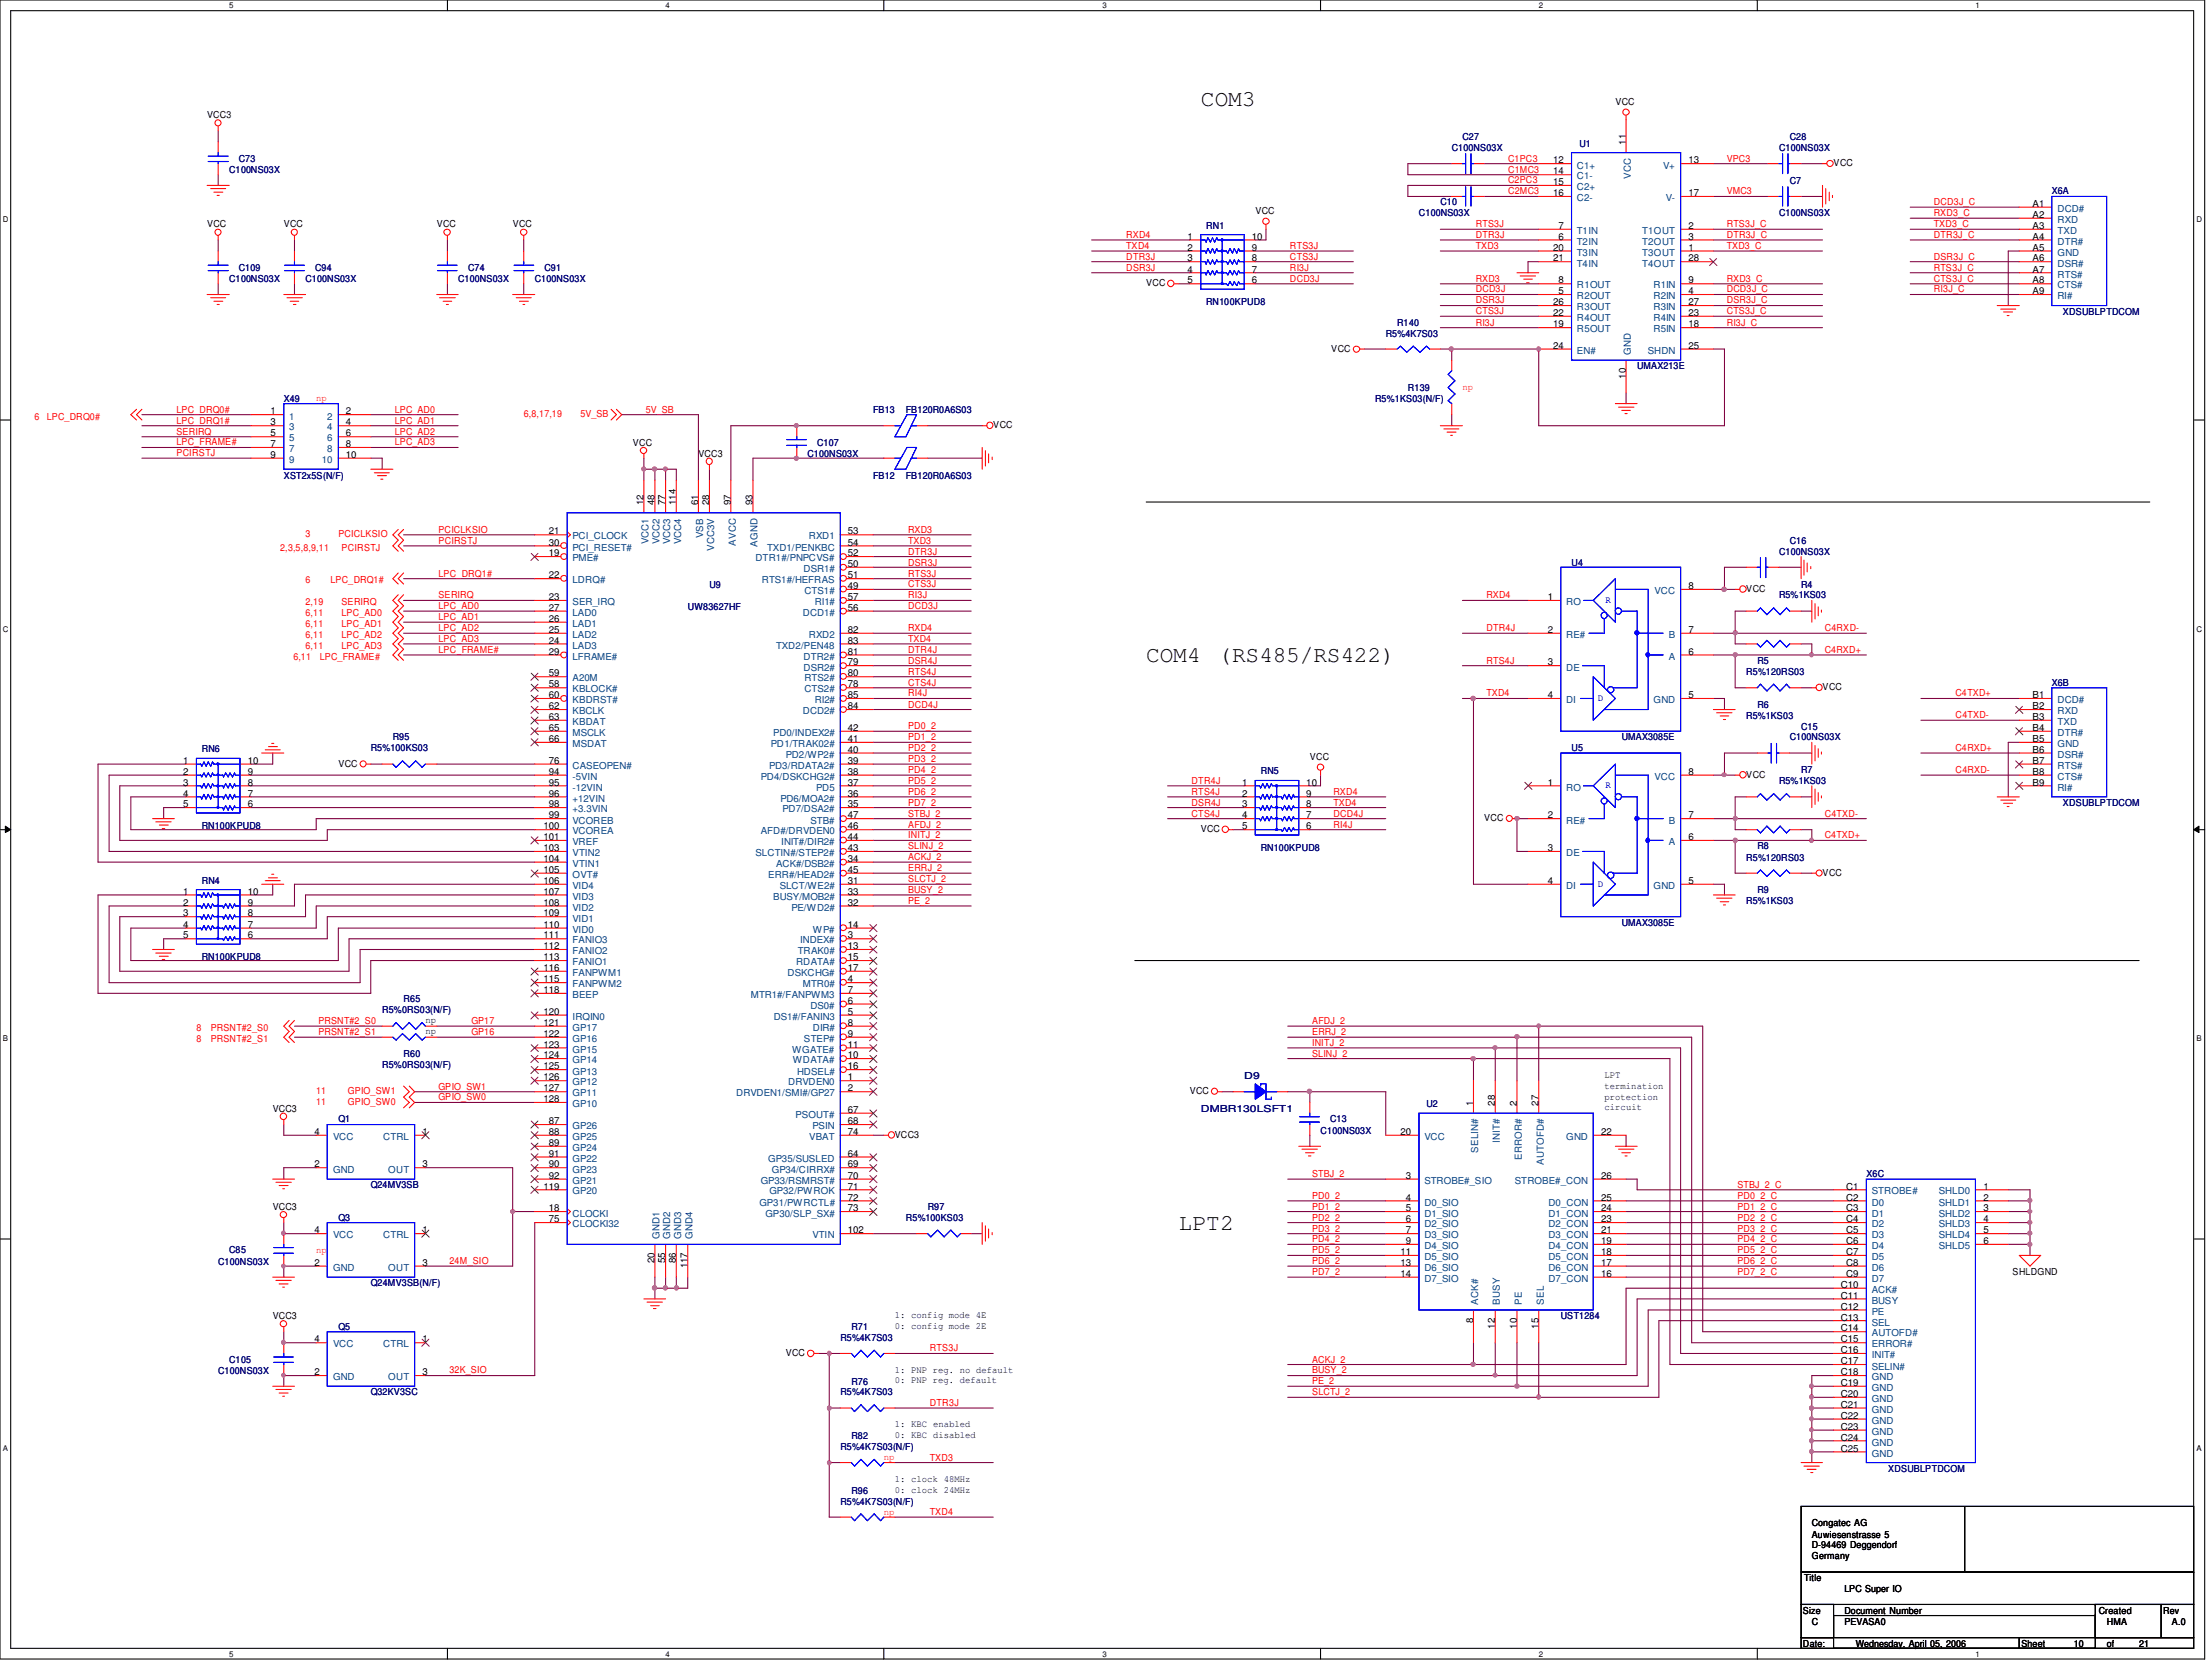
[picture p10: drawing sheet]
<svg xmlns="http://www.w3.org/2000/svg" width="263mm" height="197mm" viewBox="0 0 263 197" stroke-linecap="round" stroke-linejoin="round" font-family="sans-serif">
<defs><g id="words">
<g font-size="2.7">
<text x="142.6" y="12.5">COM3</text>
<text x="136.1" y="78.6">COM4</text>
<text x="144.7" y="78.6">(RS485/RS422)</text>
<text x="140" y="146">LPT2</text>
</g>
<g font-size="1.1">
<text x="24.6" y="14.1">VCC3</text>
<text x="191.8" y="12.5">VCC</text>
<text x="193" y="17.2" transform="rotate(-90 193 17.2)">11</text>
<text x="184.4" y="19.4">12</text>
<text x="184.4" y="20.7">14</text>
<text x="184.4" y="22">15</text>
<text x="184.4" y="23.3">16</text>
<text x="200.5" y="19.4">13</text>
<text x="200.5" y="23.3">17</text>
<text x="217.7" y="19.7">VCC</text>
<text x="24.6" y="27">VCC</text>
<text x="33.7" y="27">VCC</text>
<text x="51.9" y="27">VCC</text>
<text x="60.9" y="27">VCC</text>
<text x="141" y="28.4">1</text>
<text x="141" y="29.8">2</text>
<text x="148.6" y="28.4">10</text>
<text x="148.6" y="29.8">9</text>
<text x="149.1" y="25.4">VCC</text>
<text x="184.4" y="29.8">20</text>
<text x="185" y="27.2">7</text>
<text x="185" y="28.4">6</text>
<text x="200.5" y="27.2">2</text>
<text x="200.5" y="28.4">3</text>
<text x="200.5" y="29.8">1</text>
<text x="241.3" y="24.6">A1</text>
<text x="241.3" y="25.9">A2</text>
<text x="241.3" y="27.2">A3</text>
<text x="241.3" y="28.4">A4</text>
<text x="241.3" y="29.8">A5</text>
<text x="136.1" y="34">VCC</text>
<text x="141" y="31">3</text>
<text x="141" y="32.4">4</text>
<text x="141" y="33.7">5</text>
<text x="148.6" y="31">8</text>
<text x="148.6" y="32.4">7</text>
<text x="148.6" y="33.7">6</text>
<text x="184.4" y="31">21</text>
<text x="185" y="33.7">8</text>
<text x="185" y="34.9">5</text>
<text x="200.5" y="31">28</text>
<text x="200.5" y="33.7">9</text>
<text x="200.5" y="34.9">4</text>
<text x="241.3" y="31">A6</text>
<text x="241.3" y="32.4">A7</text>
<text x="241.3" y="33.7">A8</text>
<text x="241.3" y="34.9">A9</text>
<text x="158.1" y="41.8">VCC</text>
<text x="184.4" y="36.2">26</text>
<text x="184.4" y="37.5">22</text>
<text x="184.4" y="38.9">19</text>
<text x="184.4" y="41.4">24</text>
<text x="200.5" y="36.2">27</text>
<text x="200.5" y="37.5">23</text>
<text x="200.5" y="38.9">18</text>
<text x="200.5" y="41.4">25</text>
<text x="193" y="45" transform="rotate(-90 193 45)">10</text>
<text x="32.1" y="49.2">1</text>
<text x="32.1" y="50.5">3</text>
<text x="32.1" y="51.8">5</text>
<text x="32.1" y="53.1">7</text>
<text x="41.1" y="49.2">2</text>
<text x="41.1" y="50.5">4</text>
<text x="41.1" y="51.8">6</text>
<text x="41.1" y="53.1">8</text>
<text x="75.1" y="52.9">VCC</text>
<text x="117.9" y="50.8">VCC</text>
<text x="32.1" y="54.4">9</text>
<text x="41.1" y="54.4">10</text>
<text x="76.4" y="60" transform="rotate(-90 76.4 60)">12</text>
<text x="77.7" y="60" transform="rotate(-90 77.7 60)">48</text>
<text x="79" y="60" transform="rotate(-90 79 60)">77</text>
<text x="80.3" y="60" transform="rotate(-90 80.3 60)">114</text>
<text x="82.9" y="60" transform="rotate(-90 82.9 60)">61</text>
<text x="82.9" y="54.2">VCC3</text>
<text x="84.2" y="60" transform="rotate(-90 84.2 60)">28</text>
<text x="86.8" y="60" transform="rotate(-90 86.8 60)">97</text>
<text x="89.4" y="60" transform="rotate(-90 89.4 60)">93</text>
<text x="65.2" y="64.8">30</text>
<text x="65.2" y="63.5">21</text>
<text x="100.7" y="64.8">54</text>
<text x="100.7" y="63.5">53</text>
<text x="65.2" y="71.2">23</text>
<text x="65.2" y="68.7">22</text>
<text x="65.2" y="66">19</text>
<text x="100.7" y="71.2">57</text>
<text x="100.7" y="69.9">49</text>
<text x="100.7" y="68.7">51</text>
<text x="100.7" y="67.3">50</text>
<text x="100.7" y="66">52</text>
<text x="183.8" y="71.2">1</text>
<text x="200.5" y="69.9">8</text>
<text x="207.3" y="70.3">VCC</text>
<text x="65.2" y="77.7">29</text>
<text x="65.2" y="76.4">24</text>
<text x="65.2" y="75.1">25</text>
<text x="65.2" y="73.8">26</text>
<text x="65.2" y="72.5">27</text>
<text x="100.7" y="72.5">56</text>
<text x="100.7" y="75.1">82</text>
<text x="100.7" y="76.4">83</text>
<text x="100.7" y="77.7">81</text>
<text x="183.8" y="75.1">2</text>
<text x="200.5" y="75.1">7</text>
<text x="200.5" y="77.7">6</text>
<text x="65.2" y="82.9">60</text>
<text x="65.2" y="80.3">59</text>
<text x="65.2" y="81.6">58</text>
<text x="100.7" y="79">79</text>
<text x="100.7" y="80.3">80</text>
<text x="100.7" y="81.6">78</text>
<text x="100.7" y="82.9">85</text>
<text x="183.8" y="79">3</text>
<text x="183.8" y="82.9">4</text>
<text x="200.5" y="82.9">5</text>
<text x="216.4" y="81.9">VCC</text>
<text x="241.3" y="82.9">B1</text>
<text x="65.2" y="85.5">63</text>
<text x="65.2" y="84.2">62</text>
<text x="65.2" y="88.1">66</text>
<text x="65.2" y="86.8">65</text>
<text x="100.7" y="84.2">84</text>
<text x="100.7" y="89.4">40</text>
<text x="100.7" y="88.1">41</text>
<text x="100.7" y="86.8">42</text>
<text x="241.3" y="84.2">B2</text>
<text x="241.3" y="85.5">B3</text>
<text x="241.3" y="86.8">B4</text>
<text x="241.3" y="88.1">B5</text>
<text x="241.3" y="89.4">B6</text>
<text x="21.8" y="90.7">1</text>
<text x="21.8" y="92">2</text>
<text x="21.8" y="93.3">3</text>
<text x="21.8" y="94.6">4</text>
<text x="21.8" y="95.8">5</text>
<text x="29.4" y="90.7">10</text>
<text x="29.4" y="92">9</text>
<text x="29.4" y="93.3">8</text>
<text x="29.4" y="94.6">7</text>
<text x="29.4" y="95.8">6</text>
<text x="40.2" y="91">VCC</text>
<text x="65.2" y="90.7">76</text>
<text x="65.2" y="92">94</text>
<text x="65.2" y="93.3">95</text>
<text x="65.2" y="94.6">96</text>
<text x="65.2" y="95.8">98</text>
<text x="100.7" y="95.8">35</text>
<text x="100.7" y="94.6">36</text>
<text x="100.7" y="93.3">37</text>
<text x="100.7" y="92">38</text>
<text x="100.7" y="90.7">39</text>
<text x="147.5" y="93.3">1</text>
<text x="147.5" y="94.6">2</text>
<text x="147.5" y="95.8">3</text>
<text x="155.1" y="93.3">10</text>
<text x="155.1" y="94.6">9</text>
<text x="155.1" y="95.8">8</text>
<text x="155.5" y="90.3">VCC</text>
<text x="183.8" y="93.3">1</text>
<text x="200.5" y="92">8</text>
<text x="207.3" y="92.3">VCC</text>
<text x="241.3" y="90.7">B7</text>
<text x="241.3" y="92">B8</text>
<text x="241.3" y="93.3">B9</text>
<text x="64.5" y="98.5">100</text>
<text x="64.5" y="99.7">101</text>
<text x="64.5" y="101">103</text>
<text x="65.2" y="97.2">99</text>
<text x="100.7" y="97.2">47</text>
<text x="100.7" y="98.5">46</text>
<text x="100.7" y="99.7">44</text>
<text x="100.7" y="101">43</text>
<text x="142.6" y="98.8">VCC</text>
<text x="147.5" y="97.2">4</text>
<text x="147.5" y="98.5">5</text>
<text x="155.1" y="97.2">7</text>
<text x="155.1" y="98.5">6</text>
<text x="176.2" y="97.5">VCC</text>
<text x="183.8" y="97.2">2</text>
<text x="183.8" y="101">3</text>
<text x="200.5" y="97.2">7</text>
<text x="200.5" y="99.7">6</text>
<text x="21.8" y="106.2">1</text>
<text x="21.8" y="107.5">2</text>
<text x="29.4" y="106.2">10</text>
<text x="29.4" y="107.5">9</text>
<text x="64.5" y="102.3">104</text>
<text x="64.5" y="103.7">105</text>
<text x="64.5" y="104.9">106</text>
<text x="64.5" y="106.2">107</text>
<text x="64.5" y="107.5">108</text>
<text x="100.7" y="102.3">34</text>
<text x="100.7" y="103.7">45</text>
<text x="100.7" y="104.9">31</text>
<text x="100.7" y="106.2">33</text>
<text x="100.7" y="107.5">32</text>
<text x="183.8" y="104.9">4</text>
<text x="200.5" y="104.9">5</text>
<text x="216.4" y="104">VCC</text>
<text x="21.8" y="108.8">3</text>
<text x="21.8" y="110.2">4</text>
<text x="21.8" y="111.4">5</text>
<text x="29.4" y="108.8">8</text>
<text x="29.4" y="110.2">7</text>
<text x="29.4" y="111.4">6</text>
<text x="64.5" y="108.8">109</text>
<text x="64.5" y="110.2">110</text>
<text x="64.5" y="111.4">111</text>
<text x="64.5" y="112.7">112</text>
<text x="100.7" y="110.2">14</text>
<text x="100.7" y="111.4">3</text>
<text x="100.7" y="112.7">13</text>
<text x="64.5" y="114">113</text>
<text x="64.5" y="116.6">115</text>
<text x="64.5" y="115.3">116</text>
<text x="64.5" y="117.9">118</text>
<text x="100.7" y="114">15</text>
<text x="100.7" y="115.3">17</text>
<text x="100.7" y="116.6">4</text>
<text x="100.7" y="119.2">6</text>
<text x="100.7" y="117.9">7</text>
<text x="50.5" y="121.5">np</text>
<text x="50.5" y="122.8">np</text>
<text x="64.5" y="120.5">120</text>
<text x="64.5" y="121.8">121</text>
<text x="64.5" y="123.1">122</text>
<text x="64.5" y="124.4">123</text>
<text x="64.5" y="125.6">124</text>
<text x="100.7" y="121.8">8</text>
<text x="100.7" y="123.1">9</text>
<text x="100.7" y="124.4">11</text>
<text x="100.7" y="125.6">10</text>
<text x="100.7" y="120.5">5</text>
<text x="32.4" y="132">VCC3</text>
<text x="64.5" y="127">125</text>
<text x="64.5" y="128.3">126</text>
<text x="64.5" y="129.6">127</text>
<text x="64.5" y="130.9">128</text>
<text x="100.7" y="127">16</text>
<text x="100.7" y="128.3">1</text>
<text x="100.7" y="129.6">2</text>
<text x="141.3" y="129.9">VCC</text>
<text x="174.9" y="131.3" transform="rotate(-90 174.9 131.3)">1</text>
<text x="177.5" y="131.3" transform="rotate(-90 177.5 131.3)">28</text>
<text x="180.1" y="131.3" transform="rotate(-90 180.1 131.3)">2</text>
<text x="182.7" y="131.3" transform="rotate(-90 182.7 131.3)">27</text>
<text x="190.5" y="128">LPT</text>
<text x="190.5" y="129.2">termination</text>
<text x="190.5" y="130.6">protection</text>
<text x="190.5" y="131.8">circuit</text>
<text x="37.3" y="134.7">4</text>
<text x="50.2" y="134.7">1</text>
<text x="65.2" y="137.3">91</text>
<text x="65.2" y="136.1">89</text>
<text x="65.2" y="134.7">88</text>
<text x="65.2" y="133.5">87</text>
<text x="100.7" y="132.1">67</text>
<text x="100.7" y="133.5">68</text>
<text x="100.7" y="134.7">74</text>
<text x="100.7" y="137.3">64</text>
<text x="106.3" y="135.1">VCC3</text>
<text x="166.3" y="134.7">20</text>
<text x="190.1" y="134.7">22</text>
<text x="32.4" y="143.7">VCC3</text>
<text x="37.3" y="138.6">2</text>
<text x="50.2" y="138.6">3</text>
<text x="64.5" y="141.2">119</text>
<text x="65.2" y="143.8">18</text>
<text x="65.2" y="140">92</text>
<text x="65.2" y="138.6">90</text>
<text x="100.7" y="143.8">73</text>
<text x="100.7" y="142.5">72</text>
<text x="100.7" y="141.2">71</text>
<text x="100.7" y="140">70</text>
<text x="100.7" y="138.6">69</text>
<text x="166.9" y="140">3</text>
<text x="166.9" y="142.5">4</text>
<text x="166.9" y="143.8">5</text>
<text x="190.1" y="143.8">24</text>
<text x="190.1" y="142.5">25</text>
<text x="190.1" y="140">26</text>
<text x="219.2" y="141.2">C1</text>
<text x="219.2" y="142.5">C2</text>
<text x="219.2" y="143.8">C3</text>
<text x="235.5" y="141.2">1</text>
<text x="235.5" y="142.5">2</text>
<text x="235.5" y="143.8">3</text>
<text x="37.3" y="146.4">4</text>
<text x="50.2" y="146.4">1</text>
<text x="65.2" y="145.1">75</text>
<text x="77.7" y="149.9" transform="rotate(-90 77.7 149.9)">20</text>
<text x="79" y="149.9" transform="rotate(-90 79 149.9)">55</text>
<text x="80.3" y="149.9" transform="rotate(-90 80.3 149.9)">86</text>
<text x="100.7" y="146.4">102</text>
<text x="166.3" y="149">11</text>
<text x="166.9" y="145.1">6</text>
<text x="166.9" y="146.4">7</text>
<text x="166.9" y="147.7">9</text>
<text x="190.1" y="149">18</text>
<text x="190.1" y="147.7">19</text>
<text x="190.1" y="146.4">21</text>
<text x="190.1" y="145.1">23</text>
<text x="219.2" y="145.1">C4</text>
<text x="219.2" y="146.4">C5</text>
<text x="219.2" y="147.7">C6</text>
<text x="219.2" y="149">C7</text>
<text x="235.5" y="145.1">4</text>
<text x="235.5" y="146.4">5</text>
<text x="235.5" y="147.7">6</text>
<text x="37.3" y="150.3">2</text>
<text x="50.2" y="150.3">3</text>
<text x="81.6" y="150.6" transform="rotate(-90 81.6 150.6)">117</text>
<text x="166.3" y="150.3">13</text>
<text x="166.3" y="151.6">14</text>
<text x="190.1" y="151.6">16</text>
<text x="190.1" y="150.3">17</text>
<text x="218.6" y="152.9">C10</text>
<text x="218.6" y="154.2">C11</text>
<text x="218.6" y="155.5">C12</text>
<text x="219.2" y="150.3">C8</text>
<text x="219.2" y="151.6">C9</text>
<text x="239" y="151.4">SHLDGND</text>
<text x="32.4" y="156.6">VCC3</text>
<text x="37.3" y="159.4">4</text>
<text x="50.2" y="159.4">1</text>
<text x="93.3" y="161">VCC</text>
<text x="106.3" y="156.5">1: config mode 4E</text>
<text x="106.3" y="157.8">0: config mode 2E</text>
<text x="174.9" y="157.1" transform="rotate(-90 174.9 157.1)">8</text>
<text x="177.5" y="157.7" transform="rotate(-90 177.5 157.7)">12</text>
<text x="180.1" y="157.7" transform="rotate(-90 180.1 157.7)">10</text>
<text x="182.7" y="157.7" transform="rotate(-90 182.7 157.7)">15</text>
<text x="218.6" y="156.8">C13</text>
<text x="218.6" y="158.1">C14</text>
<text x="218.6" y="159.4">C15</text>
<text x="218.6" y="160.7">C16</text>
<text x="218.6" y="162">C17</text>
<text x="37.3" y="163.3">2</text>
<text x="50.2" y="163.3">3</text>
<text x="106.3" y="163">1: PNP reg. no default</text>
<text x="106.3" y="164.3">0: PNP reg. default</text>
<text x="218.6" y="163.3">C18</text>
<text x="218.6" y="164.5">C19</text>
<text x="218.6" y="165.9">C20</text>
<text x="218.6" y="167.1">C21</text>
<text x="106.3" y="169.5">1: KBC enabled</text>
<text x="106.3" y="170.7">0: KBC disabled</text>
<text x="218.6" y="168.4">C22</text>
<text x="218.6" y="169.8">C23</text>
<text x="218.6" y="171">C24</text>
<text x="218.6" y="172.3">C25</text>
<text x="106.3" y="175.9">1: clock 48MHz</text>
<text x="106.3" y="177.2">0: clock 24MHz</text>
<text x="215.1" y="181.2">Congatec AG</text>
<text x="215.1" y="182.5">Auwiesenstrasse 5</text>
<text x="215.1" y="183.8">D-94469 Deggendorf</text>
<text x="215.1" y="185.1">Germany</text>
<text x="214.1" y="191.6">Size</text>
<text x="214.2" y="187.7">Title</text>
<text x="219" y="189">LPC Super IO</text>
<text x="219" y="191.6">Document Number</text>
<text x="249.2" y="191.6">Created</text>
<text x="256.8" y="191.6">Rev</text>
<text x="214.1" y="195.5">Date:</text>
<text x="215.1" y="192.9">C</text>
<text x="219" y="192.9">PEVASA0</text>
<text x="220.3" y="195.5">Wednesday, April 05, 2006</text>
<text x="240" y="195.5">Sheet</text>
<text x="246.3" y="195.5">10</text>
<text x="250.1" y="195.5">of</text>
<text x="250.1" y="192.9">HMA</text>
<text x="254" y="195.5">21</text>
<text x="257.9" y="192.9">A.0</text>
</g>
<g font-size="1.1" fill="#000080">
<text x="172.4" y="17.9">C100NS03X</text>
<text x="173.7" y="16.6">C27</text>
<text x="187.5" y="17.4">U1</text>
<text x="211.2" y="17.9">C100NS03X</text>
<text x="212.5" y="16.6">C28</text>
<text x="27.2" y="20.5">C100NS03X</text>
<text x="28.4" y="19.2">C73</text>
<text x="212.5" y="21.8">C7</text>
<text x="243.6" y="23.1">X6A</text>
<text x="143.2" y="27.1">RN1</text>
<text x="168.5" y="25.7">C100NS03X</text>
<text x="171" y="24.4">C10</text>
<text x="211.2" y="25.7">C100NS03X</text>
<text x="27.2" y="33.5">C100NS03X</text>
<text x="28.4" y="32.2">C109</text>
<text x="36.3" y="33.5">C100NS03X</text>
<text x="37.4" y="32.2">C94</text>
<text x="54.4" y="33.5">C100NS03X</text>
<text x="55.6" y="32.2">C74</text>
<text x="63.5" y="33.5">C100NS03X</text>
<text x="64.6" y="32.2">C91</text>
<text x="143.2" y="36.2">RN100KPUD8</text>
<text x="164.5" y="40">R5%4K7S03</text>
<text x="165.9" y="38.7">R140</text>
<text x="244.9" y="37.4">XDSUBLPTDCOM</text>
<text x="33.7" y="47.7">X49</text>
<text x="163.3" y="47.7">R5%1KS03(N/F)</text>
<text x="167.2" y="46.4">R139</text>
<text x="194.4" y="43.9">UMAX213E</text>
<text x="97" y="52.9">C107</text>
<text x="103.7" y="49">FB13</text>
<text x="107.6" y="49">FB120R0A6S03</text>
<text x="33.7" y="56.8">XST2x5S(N/F)</text>
<text x="95.9" y="54.2">C100NS03X</text>
<text x="103.7" y="56.8">FB12</text>
<text x="107.6" y="56.8">FB120R0A6S03</text>
<text x="211.2" y="65.9">C100NS03X</text>
<text x="212.5" y="64.6">C16</text>
<text x="84.2" y="69.8">U9</text>
<text x="186.6" y="67.2">U4</text>
<text x="211.2" y="71">R5%1KS03</text>
<text x="213.9" y="69.8">R4</text>
<text x="81.7" y="72.4">UW83627HF</text>
<text x="207.3" y="80.1">R5%120RS03</text>
<text x="208.7" y="78.9">R5</text>
<text x="243.6" y="81.4">X6B</text>
<text x="24" y="89.3">RN6</text>
<text x="44" y="89.2">R5%100KS03</text>
<text x="46.7" y="87.9">R95</text>
<text x="186.6" y="89.2">U5</text>
<text x="192.6" y="87.9">UMAX3085E</text>
<text x="207.3" y="85.3">R5%1KS03</text>
<text x="208.7" y="84">R6</text>
<text x="212.5" y="87.9">C100NS03X</text>
<text x="213.9" y="86.6">C15</text>
<text x="149.7" y="91.9">RN5</text>
<text x="211.2" y="93.1">R5%1KS03</text>
<text x="213.9" y="91.8">R7</text>
<text x="244.9" y="95.7">XDSUBLPTDCOM</text>
<text x="24" y="98.4">RN100KPUD8</text>
<text x="149.7" y="101">RN100KPUD8</text>
<text x="208.7" y="100.8">R8</text>
<text x="24" y="104.9">RN4</text>
<text x="207.3" y="102.2">R5%120RS03</text>
<text x="207.3" y="107.3">R5%1KS03</text>
<text x="208.7" y="106">R9</text>
<text x="24" y="114">RN100KPUD8</text>
<text x="192.6" y="109.9">UMAX3085E</text>
<text x="47.9" y="119">R65</text>
<text x="45.4" y="120.3">R5%0RS03(N/F)</text>
<text x="47.9" y="125.5">R60</text>
<text x="45.4" y="126.8">R5%0RS03(N/F)</text>
<text x="142.6" y="132">DMBR130LSFT1</text>
<text x="147.7" y="128.1">D9</text>
<text x="169.4" y="131.4">U2</text>
<text x="40.2" y="133.3">Q1</text>
<text x="156.8" y="134.6">C100NS03X</text>
<text x="157.9" y="133.3">C13</text>
<text x="44" y="141.1">Q24MV3SB</text>
<text x="110.2" y="143.7">R97</text>
<text x="221.6" y="139.7">X6C</text>
<text x="27.2" y="148.8">C85</text>
<text x="40.2" y="144.9">Q3</text>
<text x="107.6" y="144.9">R5%100KS03</text>
<text x="25.9" y="150.2">C100NS03X</text>
<text x="44" y="152.7">Q24MV3SB(N/F)</text>
<text x="27.2" y="161.8">C105</text>
<text x="40.2" y="157.9">Q5</text>
<text x="99.8" y="159.2">R5%4K7S03</text>
<text x="101.1" y="157.9">R71</text>
<text x="185.3" y="156.6">UST1284</text>
<text x="25.9" y="163.1">C100NS03X</text>
<text x="44" y="165.7">Q32KV3SC</text>
<text x="99.8" y="165.7">R5%4K7S03</text>
<text x="101.1" y="164.4">R76</text>
<text x="99.8" y="172.1">R5%4K7S03(N/F)</text>
<text x="101.1" y="170.9">R82</text>
<text x="99.8" y="178.6">R5%4K7S03(N/F)</text>
<text x="101.1" y="177.3">R96</text>
<text x="224.2" y="174.8">XDSUBLPTDCOM</text>
</g>
<g font-size="1.1" fill="#f00">
<text x="179.1" y="23.1">C2MC3</text>
<text x="179.1" y="19.2">C1PC3</text>
<text x="179.1" y="20.5">C1MC3</text>
<text x="179.1" y="21.8">C2PC3</text>
<text x="205" y="19.2">VPC3</text>
<text x="205" y="23.1">VMC3</text>
<text x="133.7" y="28.2">RXD4</text>
<text x="133.7" y="29.5">TXD4</text>
<text x="153.2" y="29.5">RTS3J</text>
<text x="175.2" y="27">RTS3J</text>
<text x="175.2" y="28.2">DTR3J</text>
<text x="175.2" y="29.5">TXD3</text>
<text x="205" y="27">RTS3J_C</text>
<text x="205" y="28.2">DTR3J_C</text>
<text x="205" y="29.5">TXD3_C</text>
<text x="229.6" y="25.7">RXD3_C</text>
<text x="229.6" y="24.4">DCD3J_C</text>
<text x="229.6" y="28.2">DTR3J_C</text>
<text x="229.6" y="27">TXD3_C</text>
<text x="133.7" y="30.9">DTR3J</text>
<text x="133.7" y="32.2">DSR3J</text>
<text x="153.2" y="33.4">DCD3J</text>
<text x="153.2" y="32.2">RI3J</text>
<text x="153.2" y="30.9">CTS3J</text>
<text x="175.2" y="33.4">RXD3</text>
<text x="175.2" y="34.7">DCD3J</text>
<text x="205" y="33.4">RXD3_C</text>
<text x="205" y="34.7">DCD3J_C</text>
<text x="229.6" y="32.2">RTS3J_C</text>
<text x="229.6" y="34.7">RI3J_C</text>
<text x="229.6" y="30.9">DSR3J_C</text>
<text x="229.6" y="33.4">CTS3J_C</text>
<text x="175.2" y="36">DSR3J</text>
<text x="175.2" y="37.3">CTS3J</text>
<text x="175.2" y="38.7">RI3J</text>
<text x="205" y="36">DSR3J_C</text>
<text x="205" y="38.7">RI3J_C</text>
<text x="205" y="37.3">CTS3J_C</text>
<text x="37.6" y="47.6">np</text>
<text x="173.7" y="46.3">np</text>
<text x="4.1" y="49.8">6</text>
<text x="5.5" y="49.8">LPC_DRQ0#</text>
<text x="21" y="49">LPC_DRQ0#</text>
<text x="21" y="52.9">LPC_FRAME#</text>
<text x="21" y="50.3">LPC_DRQ1#</text>
<text x="21" y="51.6">SERIRQ</text>
<text x="46.9" y="49">LPC_AD0</text>
<text x="46.9" y="50.3">LPC_AD1</text>
<text x="46.9" y="51.6">LPC_AD2</text>
<text x="46.9" y="52.9">LPC_AD3</text>
<text x="62.2" y="49.5">6,8,17,19</text>
<text x="68.9" y="49.5">5V_SB</text>
<text x="76.7" y="49">5V_SB</text>
<text x="21" y="54.2">PCIRSTJ</text>
<text x="33.3" y="65.4">2,3,5,8,9,11</text>
<text x="36.3" y="63.8">3</text>
<text x="40.2" y="63.8">PCICLKSIO</text>
<text x="40.6" y="65.4">PCIRSTJ</text>
<text x="52.1" y="63.2">PCICLKSIO</text>
<text x="52.1" y="64.6">PCIRSTJ</text>
<text x="107.8" y="63.2">RXD3</text>
<text x="107.8" y="65.9">DTR3J</text>
<text x="107.8" y="64.6">TXD3</text>
<text x="36.3" y="71.8">2,19</text>
<text x="36.3" y="69.3">6</text>
<text x="39.2" y="69.3">LPC_DRQ1#</text>
<text x="40.6" y="71.8">SERIRQ</text>
<text x="52.1" y="68.5">LPC_DRQ1#</text>
<text x="52.1" y="71">SERIRQ</text>
<text x="107.8" y="68.5">RTS3J</text>
<text x="107.8" y="67.1">DSR3J</text>
<text x="107.8" y="69.7">CTS3J</text>
<text x="107.8" y="71">RI3J</text>
<text x="176.5" y="71">RXD4</text>
<text x="36.3" y="73.1">6,11</text>
<text x="36.3" y="74.4">6,11</text>
<text x="36.3" y="75.7">6,11</text>
<text x="36.3" y="77">6,11</text>
<text x="40.6" y="73.1">LPC_AD0</text>
<text x="40.6" y="74.4">LPC_AD1</text>
<text x="40.6" y="75.7">LPC_AD2</text>
<text x="40.6" y="77">LPC_AD3</text>
<text x="52.1" y="72.3">LPC_AD0</text>
<text x="52.1" y="73.6">LPC_AD1</text>
<text x="52.1" y="74.9">LPC_AD2</text>
<text x="52.1" y="76.2">LPC_AD3</text>
<text x="52.1" y="77.5">LPC_FRAME#</text>
<text x="107.8" y="72.3">DCD3J</text>
<text x="107.8" y="74.9">RXD4</text>
<text x="107.8" y="77.5">DTR4J</text>
<text x="107.8" y="76.2">TXD4</text>
<text x="176.5" y="74.9">DTR4J</text>
<text x="216.7" y="74.9">C4RXD-</text>
<text x="216.7" y="77.5">C4RXD+</text>
<text x="34.8" y="78.3">6,11</text>
<text x="38" y="78.3">LPC_FRAME#</text>
<text x="107.8" y="80.1">RTS4J</text>
<text x="107.8" y="78.8">DSR4J</text>
<text x="107.8" y="81.4">CTS4J</text>
<text x="107.8" y="82.7">RI4J</text>
<text x="176.5" y="78.8">RTS4J</text>
<text x="176.5" y="82.7">TXD4</text>
<text x="232.2" y="82.7">C4TXD+</text>
<text x="107.8" y="84">DCD4J</text>
<text x="107.8" y="86.6">PD0_2</text>
<text x="107.8" y="87.9">PD1_2</text>
<text x="107.8" y="89.2">PD2_2</text>
<text x="232.2" y="89.2">C4RXD+</text>
<text x="232.2" y="85.3">C4TXD-</text>
<text x="107.8" y="90.5">PD3_2</text>
<text x="107.8" y="91.8">PD4_2</text>
<text x="107.8" y="94.4">PD6_2</text>
<text x="107.8" y="95.7">PD7_2</text>
<text x="107.8" y="93">PD5_2</text>
<text x="141.5" y="95.7">DSR4J</text>
<text x="141.5" y="93">DTR4J</text>
<text x="141.5" y="94.4">RTS4J</text>
<text x="158.3" y="94.4">RXD4</text>
<text x="158.3" y="95.7">TXD4</text>
<text x="232.2" y="91.8">C4RXD-</text>
<text x="107.8" y="97">STBJ_2</text>
<text x="107.8" y="100.8">SLINJ_2</text>
<text x="107.8" y="99.5">INITJ_2</text>
<text x="107.8" y="98.3">AFDJ_2</text>
<text x="141.5" y="97">CTS4J</text>
<text x="158.3" y="97">DCD4J</text>
<text x="158.3" y="98.3">RI4J</text>
<text x="216.7" y="97">C4TXD-</text>
<text x="216.7" y="99.5">C4TXD+</text>
<text x="107.8" y="103.5">ERRJ_2</text>
<text x="107.8" y="106">BUSY_2</text>
<text x="107.8" y="107.3">PE_2</text>
<text x="107.8" y="104.7">SLCTJ_2</text>
<text x="107.8" y="102.2">ACKJ_2</text>
<text x="23.3" y="123.7">8</text>
<text x="23.3" y="122.4">8</text>
<text x="25" y="123.7">PRSNT#2_S1</text>
<text x="25" y="122.4">PRSNT#2_S0</text>
<text x="37.8" y="122.9">PRSNT#2_S1</text>
<text x="37.8" y="121.6">PRSNT#2_S0</text>
<text x="56" y="121.6">GP17</text>
<text x="56" y="122.9">GP16</text>
<text x="155.8" y="125.5">SLINJ_2</text>
<text x="155.8" y="124.2">INITJ_2</text>
<text x="155.8" y="122.9">ERRJ_2</text>
<text x="155.8" y="121.6">AFDJ_2</text>
<text x="37.5" y="131.2">11</text>
<text x="37.5" y="129.9">11</text>
<text x="41.3" y="131.2">GPIO_SW0</text>
<text x="41.3" y="129.9">GPIO_SW1</text>
<text x="52.1" y="130.6">GPIO_SW0</text>
<text x="52.1" y="129.4">GPIO_SW1</text>
<text x="155.8" y="142.3">PD0_2</text>
<text x="155.8" y="143.6">PD1_2</text>
<text x="155.8" y="139.7">STBJ_2</text>
<text x="206.3" y="142.3">PD0_2_C</text>
<text x="206.3" y="143.6">PD1_2_C</text>
<text x="206.3" y="141">STBJ_2_C</text>
<text x="37.6" y="148.7">np</text>
<text x="155.8" y="144.9">PD2_2</text>
<text x="155.8" y="146.2">PD3_2</text>
<text x="155.8" y="147.5">PD4_2</text>
<text x="155.8" y="148.8">PD5_2</text>
<text x="206.3" y="144.9">PD2_2_C</text>
<text x="206.3" y="146.2">PD3_2_C</text>
<text x="206.3" y="147.5">PD4_2_C</text>
<text x="206.3" y="148.8">PD5_2_C</text>
<text x="53.4" y="150.1">24M_SIO</text>
<text x="155.8" y="150.1">PD6_2</text>
<text x="155.8" y="151.4">PD7_2</text>
<text x="206.3" y="150.1">PD6_2_C</text>
<text x="206.3" y="151.4">PD7_2_C</text>
<text x="110.4" y="160.4">RTS3J</text>
<text x="155.8" y="161.8">ACKJ_2</text>
<text x="53.4" y="163.1">32K_SIO</text>
<text x="110.4" y="167">DTR3J</text>
<text x="155.8" y="163.1">BUSY_2</text>
<text x="155.8" y="164.3">PE_2</text>
<text x="155.8" y="165.7">SLCTJ_2</text>
<text x="104.9" y="173.4">np</text>
<text x="110.4" y="173.4">TXD3</text>
<text x="104.9" y="179.8">np</text>
<text x="110.4" y="179.9">TXD4</text>
</g>
<g font-size="1.1" fill="#004080">
<text x="187.2" y="20">C1+</text>
<text x="187.2" y="21.3">C1-</text>
<text x="187.2" y="22.6">C2+</text>
<text x="187.2" y="23.9">C2-</text>
<text x="193.6" y="21.3" transform="rotate(-90 193.6 21.3)">VCC</text>
<text x="197.5" y="20">V+</text>
<text x="197.8" y="23.9">V-</text>
<text x="187.2" y="27.8">T1IN</text>
<text x="187.2" y="29">T2IN</text>
<text x="195" y="27.8">T1OUT</text>
<text x="195" y="29">T2OUT</text>
<text x="244.3" y="25.1">DCD#</text>
<text x="244.3" y="26.5">RXD</text>
<text x="244.3" y="27.8">TXD</text>
<text x="244.3" y="29">DTR#</text>
<text x="187.2" y="30.4">T3IN</text>
<text x="187.2" y="31.7">T4IN</text>
<text x="187.2" y="34.2">R1OUT</text>
<text x="187.2" y="35.5">R2OUT</text>
<text x="195" y="30.4">T3OUT</text>
<text x="195" y="31.7">T4OUT</text>
<text x="196.3" y="34.2">R1IN</text>
<text x="196.3" y="35.5">R2IN</text>
<text x="244.3" y="30.4">GND</text>
<text x="244.3" y="31.7">DSR#</text>
<text x="244.3" y="33">RTS#</text>
<text x="244.3" y="34.2">CTS#</text>
<text x="244.3" y="35.5">RI#</text>
<text x="187.2" y="36.8">R3OUT</text>
<text x="187.2" y="38.1">R4OUT</text>
<text x="187.2" y="39.5">R5OUT</text>
<text x="187.2" y="42">EN#</text>
<text x="195.7" y="42">SHDN</text>
<text x="196.3" y="36.8">R3IN</text>
<text x="196.3" y="38.1">R4IN</text>
<text x="196.3" y="39.5">R5IN</text>
<text x="193.6" y="42.1" transform="rotate(-90 193.6 42.1)">GND</text>
<text x="34.3" y="49.8">1</text>
<text x="34.3" y="51.1">3</text>
<text x="34.3" y="52.4">5</text>
<text x="34.3" y="53.7">7</text>
<text x="38.9" y="49.8">2</text>
<text x="38.9" y="51.1">4</text>
<text x="38.9" y="52.4">6</text>
<text x="38.9" y="53.7">8</text>
<text x="34.3" y="54.9">9</text>
<text x="38.2" y="54.9">10</text>
<text x="68" y="65.4">PCI_RESET#</text>
<text x="68" y="64.1">PCI_CLOCK</text>
<text x="77" y="64.6" transform="rotate(-90 77 64.6)">VCC1</text>
<text x="78.3" y="64.6" transform="rotate(-90 78.3 64.6)">VCC2</text>
<text x="79.6" y="64.6" transform="rotate(-90 79.6 64.6)">VCC3</text>
<text x="80.9" y="64.6" transform="rotate(-90 80.9 64.6)">VCC4</text>
<text x="83.5" y="63.9" transform="rotate(-90 83.5 63.9)">VSB</text>
<text x="84.8" y="65.4" transform="rotate(-90 84.8 65.4)">VCC3V</text>
<text x="87.4" y="64.8" transform="rotate(-90 87.4 64.8)">AVCC</text>
<text x="90" y="64.9" transform="rotate(-90 90 64.9)">AGND</text>
<text x="91.1" y="65.4">TXD1/PENKBC</text>
<text x="96.1" y="64.1">RXD1</text>
<text x="68" y="71.8">SER_IRQ</text>
<text x="68" y="69.3">LDRQ#</text>
<text x="68" y="66.6">PME#</text>
<text x="89.7" y="66.6">DTR1#/PNPCVS#</text>
<text x="90.5" y="69.3">RTS1#/HEFRAS</text>
<text x="95.4" y="67.9">DSR1#</text>
<text x="95.5" y="70.5">CTS1#</text>
<text x="96.7" y="71.8">RI1#</text>
<text x="186" y="71.8">RO</text>
<text x="196.5" y="70.5">VCC</text>
<text x="68" y="77">LAD3</text>
<text x="68" y="75.7">LAD2</text>
<text x="68" y="74.4">LAD1</text>
<text x="68" y="73.1">LAD0</text>
<text x="92.2" y="77">TXD2/PEN48</text>
<text x="95.3" y="73.1">DCD1#</text>
<text x="96.1" y="75.7">RXD2</text>
<text x="186" y="75.7">RE#</text>
<text x="198.2" y="75.7">B</text>
<text x="68" y="78.3">LFRAME#</text>
<text x="68" y="83.5">KBDRST#</text>
<text x="68" y="80.9">A20M</text>
<text x="68" y="82.2">KBLOCK#</text>
<text x="95.4" y="78.3">DTR2#</text>
<text x="95.4" y="79.6">DSR2#</text>
<text x="95.5" y="80.9">RTS2#</text>
<text x="95.5" y="82.2">CTS2#</text>
<text x="96.7" y="83.5">RI2#</text>
<text x="186" y="79.6">DE</text>
<text x="186" y="83.5">DI</text>
<text x="196.3" y="83.5">GND</text>
<text x="198.2" y="78.3">A</text>
<text x="244.3" y="83.5">DCD#</text>
<text x="68" y="86.1">KBDAT</text>
<text x="68" y="84.8">KBCLK</text>
<text x="68" y="88.7">MSDAT</text>
<text x="68" y="87.4">MSCLK</text>
<text x="91.5" y="88.7">PD1/TRAK02#</text>
<text x="91.8" y="87.4">PD0/INDEX2#</text>
<text x="93.3" y="90">PD2/WP2#</text>
<text x="95.3" y="84.8">DCD2#</text>
<text x="244.3" y="84.8">RXD</text>
<text x="244.3" y="86.1">TXD</text>
<text x="244.3" y="87.4">DTR#</text>
<text x="244.3" y="88.7">GND</text>
<text x="244.3" y="90">DSR#</text>
<text x="68" y="91.3">CASEOPEN#</text>
<text x="68" y="92.6">-5VIN</text>
<text x="68" y="93.9">-12VIN</text>
<text x="68" y="95.2">+12VIN</text>
<text x="90.3" y="92.6">PD4/DSKCHG2#</text>
<text x="91.3" y="91.3">PD3/RDATA2#</text>
<text x="92.7" y="95.2">PD6/MOA2#</text>
<text x="96.9" y="93.9">PD5</text>
<text x="186" y="93.9">RO</text>
<text x="196.5" y="92.6">VCC</text>
<text x="244.3" y="91.3">RTS#</text>
<text x="244.3" y="92.6">CTS#</text>
<text x="244.3" y="93.9">RI#</text>
<text x="68" y="96.4">+3.3VIN</text>
<text x="68" y="97.8">VCOREB</text>
<text x="68" y="99.1">VCOREA</text>
<text x="68" y="100.3">VREF</text>
<text x="68" y="101.6">VTIN2</text>
<text x="89.7" y="101.6">SLCTIN#/STEP2#</text>
<text x="90.3" y="99.1">AFD#/DRVDEN0</text>
<text x="92.8" y="100.3">INIT#/DIR2#</text>
<text x="92.9" y="96.4">PD7/DSA2#</text>
<text x="96.2" y="97.8">STB#</text>
<text x="186" y="97.8">RE#</text>
<text x="186" y="101.6">DE</text>
<text x="198.2" y="97.8">B</text>
<text x="198.2" y="100.3">A</text>
<text x="68" y="103">VTIN1</text>
<text x="68" y="104.3">OVT#</text>
<text x="68" y="105.5">VID4</text>
<text x="68" y="106.8">VID3</text>
<text x="91.2" y="104.3">ERR#/HEAD2#</text>
<text x="91.8" y="106.8">BUSY/MOB2#</text>
<text x="92.2" y="103">ACK#/DSB2#</text>
<text x="92.6" y="105.5">SLCT/WE2#</text>
<text x="186" y="105.5">DI</text>
<text x="196.3" y="105.5">GND</text>
<text x="68" y="108.1">VID2</text>
<text x="68" y="109.4">VID1</text>
<text x="68" y="110.7">VID0</text>
<text x="68" y="112">FANIO3</text>
<text x="68" y="113.3">FANIO2</text>
<text x="94" y="108.1">PE/WD2#</text>
<text x="94.7" y="113.3">TRAK0#</text>
<text x="95" y="112">INDEX#</text>
<text x="96.5" y="110.7">WP#</text>
<text x="68" y="114.6">FANIO1</text>
<text x="68" y="117.2">FANPWM2</text>
<text x="68" y="115.9">FANPWM1</text>
<text x="68" y="118.5">BEEP</text>
<text x="89.2" y="118.5">MTR1#/FANPWM3</text>
<text x="93.5" y="115.9">DSKCHG#</text>
<text x="94.5" y="114.6">RDATA#</text>
<text x="95.3" y="117.2">MTR0#</text>
<text x="96.2" y="119.8">DS0#</text>
<text x="68" y="121.1">IRQIN0</text>
<text x="68" y="122.4">GP17</text>
<text x="68" y="123.7">GP16</text>
<text x="68" y="125">GP15</text>
<text x="91.9" y="121.1">DS1#/FANIN3</text>
<text x="94.1" y="125">WGATE#</text>
<text x="95.5" y="123.7">STEP#</text>
<text x="96.5" y="122.4">DIR#</text>
<text x="68" y="126.2">GP14</text>
<text x="68" y="127.6">GP13</text>
<text x="68" y="128.9">GP12</text>
<text x="68" y="130.2">GP11</text>
<text x="68" y="131.4">GP10</text>
<text x="87.4" y="130.2">DRVDEN1/SMI#/GP27</text>
<text x="93.6" y="128.9">DRVDEN0</text>
<text x="94.1" y="126.2">WDATA#</text>
<text x="94.7" y="127.6">HDSEL#</text>
<text x="39.5" y="135.3">VCC</text>
<text x="45.5" y="135.3">CTRL</text>
<text x="68" y="137.9">GP22</text>
<text x="68" y="136.7">GP24</text>
<text x="68" y="135.3">GP25</text>
<text x="68" y="134.1">GP26</text>
<text x="91.2" y="137.9">GP35/SUSLED</text>
<text x="94.4" y="132.8">PSOUT#</text>
<text x="96.1" y="135.3">VBAT</text>
<text x="96.5" y="134.1">PSIN</text>
<text x="169.1" y="135.3">VCC</text>
<text x="175.5" y="136.9" transform="rotate(-90 175.5 136.9)">SELIN#</text>
<text x="178.1" y="135.7" transform="rotate(-90 178.1 135.7)">INIT#</text>
<text x="180.7" y="137.7" transform="rotate(-90 180.7 137.7)">ERROR#</text>
<text x="186" y="135.3">GND</text>
<text x="39.5" y="139.2">GND</text>
<text x="46.1" y="139.2">OUT</text>
<text x="68" y="141.8">GP20</text>
<text x="68" y="140.5">GP21</text>
<text x="68" y="139.2">GP23</text>
<text x="90.2" y="143.1">GP31/PWRCTL#</text>
<text x="90.3" y="140.5">GP33/RSMRST#</text>
<text x="91.4" y="141.8">GP32/PWROK</text>
<text x="91.7" y="139.2">GP34/CIRRX#</text>
<text x="169.1" y="140.5">STROBE#_SIO</text>
<text x="169.1" y="143.1">D0_SIO</text>
<text x="179.9" y="140.5">STROBE#_CON</text>
<text x="183.3" y="138.3" transform="rotate(-90 183.3 138.3)">AUTOFD#</text>
<text x="183.9" y="143.1">D0_CON</text>
<text x="222.3" y="141.8">STROBE#</text>
<text x="222.3" y="143.1">D0</text>
<text x="230.2" y="141.8">SHLD0</text>
<text x="230.2" y="143.1">SHLD1</text>
<text x="39.5" y="147">VCC</text>
<text x="45.5" y="147">CTRL</text>
<text x="68" y="144.4">CLOCKI</text>
<text x="68" y="145.7">CLOCKI32</text>
<text x="78.3" y="147.1" transform="rotate(-90 78.3 147.1)">GND1</text>
<text x="79.6" y="147.1" transform="rotate(-90 79.6 147.1)">GND2</text>
<text x="80.9" y="147.1" transform="rotate(-90 80.9 147.1)">GND3</text>
<text x="82.2" y="147.1" transform="rotate(-90 82.2 147.1)">GND4</text>
<text x="90.9" y="144.4">GP30/SLP_SX#</text>
<text x="96.5" y="147">VTIN</text>
<text x="169.1" y="144.4">D1_SIO</text>
<text x="169.1" y="145.7">D2_SIO</text>
<text x="169.1" y="147">D3_SIO</text>
<text x="169.1" y="148.3">D4_SIO</text>
<text x="169.1" y="149.6">D5_SIO</text>
<text x="183.9" y="149.6">D5_CON</text>
<text x="183.9" y="148.3">D4_CON</text>
<text x="183.9" y="147">D3_CON</text>
<text x="183.9" y="145.7">D2_CON</text>
<text x="183.9" y="144.4">D1_CON</text>
<text x="222.3" y="144.4">D1</text>
<text x="222.3" y="145.7">D2</text>
<text x="222.3" y="147">D3</text>
<text x="222.3" y="148.3">D4</text>
<text x="222.3" y="149.6">D5</text>
<text x="230.2" y="144.4">SHLD2</text>
<text x="230.2" y="145.7">SHLD3</text>
<text x="230.2" y="147">SHLD4</text>
<text x="230.2" y="148.3">SHLD5</text>
<text x="39.5" y="150.9">GND</text>
<text x="46.1" y="150.9">OUT</text>
<text x="169.1" y="150.9">D6_SIO</text>
<text x="169.1" y="152.2">D7_SIO</text>
<text x="175.5" y="154.9" transform="rotate(-90 175.5 154.9)">ACK#</text>
<text x="178.1" y="154.9" transform="rotate(-90 178.1 154.9)">BUSY</text>
<text x="180.7" y="154.9" transform="rotate(-90 180.7 154.9)">PE</text>
<text x="183.3" y="154.9" transform="rotate(-90 183.3 154.9)">SEL</text>
<text x="183.9" y="152.2">D7_CON</text>
<text x="183.9" y="150.9">D6_CON</text>
<text x="222.3" y="150.9">D6</text>
<text x="222.3" y="152.2">D7</text>
<text x="222.3" y="153.5">ACK#</text>
<text x="222.3" y="154.8">BUSY</text>
<text x="39.5" y="160">VCC</text>
<text x="45.5" y="160">CTRL</text>
<text x="222.3" y="156.1">PE</text>
<text x="222.3" y="157.4">SEL</text>
<text x="222.3" y="158.7">AUTOFD#</text>
<text x="222.3" y="160">ERROR#</text>
<text x="222.3" y="161.2">INIT#</text>
<text x="39.5" y="163.9">GND</text>
<text x="46.1" y="163.9">OUT</text>
<text x="222.3" y="162.6">SELIN#</text>
<text x="222.3" y="163.9">GND</text>
<text x="222.3" y="165.1">GND</text>
<text x="222.3" y="166.5">GND</text>
<text x="222.3" y="167.7">GND</text>
<text x="222.3" y="169.1">GND</text>
<text x="222.3" y="170.3">GND</text>
<text x="222.3" y="171.6">GND</text>
<text x="222.3" y="172.9">GND</text>
</g>
<g font-size="1.1" fill="#00f">
<text x="190.6" y="71.6">R</text>
<text x="189.7" y="83.3">D</text>
<text x="190.6" y="93.6">R</text>
<text x="189.7" y="105.3">D</text>
</g>
<g font-size=".9">
<text x="27.2" y="1">5</text>
<text x="79" y="1">4</text>
<text x="130.9" y="1">3</text>
<text x="182.7" y="1">2</text>
<text x="234.6" y="1">1</text>
<text x=".3" y="26.4">D</text>
<text x="260.8" y="26.4">D</text>
<text x=".3" y="75">C</text>
<text x="260.8" y="75">C</text>
<text x=".3" y="123.6">B</text>
<text x="260.8" y="123.6">B</text>
<text x=".3" y="172.2">A</text>
<text x="260.8" y="172.2">A</text>
<text x="27.2" y="196.7">5</text>
<text x="79" y="196.7">4</text>
<text x="130.9" y="196.7">3</text>
<text x="182.7" y="196.7">2</text>
<text x="234.6" y="196.7">1</text>
</g>
</g></defs>
<g fill="none" stroke="#000" stroke-width=".13">
<path d="M0 0h261.8v197h-261.8zM53.1 0v1.3M104.9 0v1.3M156.8 0v1.3M208.7 0v1.3M1.3 1.3h259.2v194.4h-259.2zM0 49.9h1.3M260.5 49.9h1.3M0 98.5h1.3M260.5 98.5h1.3M0 147.1h1.3M260.5 147.1h1.3"/>
<path d="M53.1 195.7v1.3M104.9 195.7v1.3M156.8 195.7v1.3M208.7 195.7v1.3"/>
</g>
<path d="M.6 98.1l.7 .4-.7 .3zM260.5 98.5l.6-.4v.7z" fill="#000"/>
<path d="M.6 98.1l.7 .4-.7 .3zM260.5 98.5l.6-.4v.7z" fill="none" stroke="#000" stroke-width=".12"/>
<path d="M76.5 55.7v1.3M47.9 63.5h15.6M47.9 64.8h15.6M47.9 72.6h15.6M47.9 73.9h15.6M47.9 75.2h15.6M47.9 76.5h15.6M47.9 77.8h15.6M47.9 68.7h15.6M47.9 71.3h15.6" fill="none" stroke="#800040" stroke-width=".13"/>
<path d="M76.3 55.5h.3v.3l-.3 .1-.1-.2z" fill-rule="evenodd" fill="#f0f"/>
<path d="M76.3 55.5h.3v.3l-.3 .1-.1-.2z" fill="none" stroke="#f0f" stroke-width=".13"/>
<path d="M77.8 55.7v1.3" fill="none" stroke="#800040" stroke-width=".13"/>
<circle cx="77.7" cy="55.7" r=".25" fill="#f0f"/>
<circle cx="77.7" cy="55.7" r=".25" fill="none" stroke="#f0f" stroke-width=".13"/>
<path d="M79 55.7v1.3" fill="none" stroke="#800040" stroke-width=".13"/>
<path d="M78.8 55.5h.4v.2v.1l-.2 .1-.2-.1z" fill-rule="evenodd" fill="#f0f"/>
<path d="M78.8 55.5h.4v.2v.1l-.2 .1-.2-.1z" fill="none" stroke="#f0f" stroke-width=".13"/>
<path d="M73.8 49.2h9.1v7.8M79 55.7h1.3v1.3M84.2 55.7v1.3M86.8 50.5v6.5M94.6 50.5h10.3" fill="none" stroke="#800040" stroke-width=".13"/>
<path d="M94.3 50.4l.3-.1 .1 .1v.3l-.1 .1-.2-.1z" fill-rule="evenodd" fill="#f0f"/>
<path d="M94.3 50.4l.3-.1 .1 .1v.3l-.1 .1-.2-.1z" fill="none" stroke="#f0f" stroke-width=".13"/>
<path d="M89.4 54.4v2.6M94.6 54.4h10.3" fill="none" stroke="#800040" stroke-width=".13"/>
<path d="M94.4 54.2h.3v.4h-.3l-.1-.2z" fill-rule="evenodd" fill="#f0f"/>
<path d="M94.4 54.2h.3v.4h-.3l-.1-.2z" fill="none" stroke="#f0f" stroke-width=".13"/>
<g fill="none" stroke="#800040" stroke-width=".13">
<path d="M76.5 54.4v1.3h2.5M86.8 50.5h7.8M89.4 54.4h5.2M110.1 50.5h6.5M110.1 54.4h6.5M103.7 63.5h11.6M103.7 68.7h11.6M103.7 66.1h11.6M103.7 72.6h11.6M103.7 67.3h11.6M103.7 70h11.6M103.7 64.8h11.6"/>
<path d="M103.7 71.3h11.6M103.7 75.2h11.6M103.7 77.8h11.6M103.7 79h11.6M103.7 76.5h11.6M103.7 80.3h11.6M103.7 84.2h11.6M103.7 81.7h11.6M103.7 82.9h11.6M97.2 160.7h1.3v6.5M106.3 160.7h11.6M106.3 167.2h11.6"/>
<path d="M106.3 173.6h11.6M106.3 180.1h11.6"/>
</g>
<path d="M98.3 167h.3l.1 .2-.1 .1-.2 .1-.1-.1z" fill-rule="evenodd" fill="#f0f"/>
<path d="M98.3 167h.3l.1 .2-.1 .1-.2 .1-.1-.1z" fill="none" stroke="#f0f" stroke-width=".13"/>
<path d="M98.3 160.5l.1-.1 .2 .1v.4h-.2h-.1z" fill-rule="evenodd" fill="#f0f"/>
<path d="M98.3 160.5l.1-.1 .2 .1v.4h-.2h-.1z" fill="none" stroke="#f0f" stroke-width=".13"/>
<path d="M98.5 160.7h1.3M99.8 173.6h-1.3v6.5h1.3" fill="none" stroke="#800040" stroke-width=".13"/>
<path d="M98.3 173.5h.3l.1 .1-.1 .2-.2 .1-.1-.1z" fill-rule="evenodd" fill="#f0f"/>
<path d="M98.3 173.5h.3l.1 .1-.1 .2-.2 .1-.1-.1z" fill="none" stroke="#f0f" stroke-width=".13"/>
<g fill="none" stroke="#800040" stroke-width=".13">
<path d="M172.4 19.4h-5.2v1.3h15.5M176.2 19.4h6.5M203.4 19.4h6.5M213.9 19.4h2.5M171 27.2h11.7M171 33.7h11.7M171 35h11.7M171 28.5h11.7M171 36.3h11.7M171 37.5h11.7M171 29.8h11.7M171 38.9h11.7"/>
<path d="M176.2 23.3h6.5M181.4 31.1h1.3M182.7 22h-15.5v1.3h5.2M203.4 27.2h13M203.4 33.7h13M203.4 23.3h6.5M203.4 35h13M203.4 28.5h13M203.4 36.3h13M203.4 37.5h13M203.4 29.8h13M203.4 38.9h13"/>
<path d="M213.9 23.3h2.5M193.1 46.6v1.3M203.4 41.4h1.4v9.1M35 123.1h10.4M35 121.8h10.4M99.8 167.2h-1.3v6.4"/>
</g>
<path d="M98.3 167h.3l.1 .2-.1 .1-.2 .1-.1-.1z" fill-rule="evenodd" fill="#f0f"/>
<path d="M98.3 167h.3l.1 .2-.1 .1-.2 .1-.1-.1z" fill="none" stroke="#f0f" stroke-width=".13"/>
<g fill="none" stroke="#800040" stroke-width=".13">
<path d="M129.6 31.1h11.7M129.6 29.8h11.7M129.6 28.5h11.7M129.6 32.4h11.7M139.9 33.7h1.4M149 31.1h11.7M149 29.8h11.7M149 32.4h11.7M149 33.7h11.7M150.3 27.2v1.3h-1.3M173.6 71.3h7.8M173.6 75.2h7.8"/>
<path d="M173.6 79h7.8M206 75.2h15.6M146.4 98.5h1.3M155.5 94.6h9M156.8 92v1.3h-1.3M175 82.9h6.4"/>
</g>
<path d="M205.9 74.9h.1l.2 .1v.3h-.3z" fill-rule="evenodd" fill="#f0f"/>
<path d="M205.9 74.9h.1l.2 .1v.3h-.3z" fill="none" stroke="#f0f" stroke-width=".13"/>
<path d="M206 97.2h15.6" fill="none" stroke="#800040" stroke-width=".13"/>
<path d="M205.9 97h.3l.1 .2-.1 .1-.2 .1-.1-.1z" fill-rule="evenodd" fill="#f0f"/>
<path d="M205.9 97h.3l.1 .2-.1 .1-.2 .1-.1-.1z" fill="none" stroke="#f0f" stroke-width=".13"/>
<path d="M215.1 77.8h6.5" fill="none" stroke="#800040" stroke-width=".13"/>
<path d="M214.9 77.6h.3v.3l-.1 .1-.2-.1z" fill-rule="evenodd" fill="#f0f"/>
<path d="M214.9 77.6h.3v.3l-.1 .1-.2-.1z" fill="none" stroke="#f0f" stroke-width=".13"/>
<path d="M181.4 97.2h-1.3v3.9h1.3M228.1 82.9h11.7" fill="none" stroke="#800040" stroke-width=".13"/>
<circle cx="180.1" cy="97.2" r=".25" fill="#f0f"/>
<circle cx="180.1" cy="97.2" r=".25" fill="none" stroke="#f0f" stroke-width=".13"/>
<path d="M175 82.9v22.1" fill="none" stroke="#800040" stroke-width=".13"/>
<circle cx="174.9" cy="82.9" r=".26" fill="#f0f"/>
<circle cx="174.9" cy="82.9" r=".26" fill="none" stroke="#f0f" stroke-width=".13"/>
<path d="M204.8 70h1.2M204.8 92h1.2M175 105h6.4" fill="none" stroke="#800040" stroke-width=".13"/>
<path d="M204.5 91.8h.4l.1 .2-.3 .2-.2-.1v-.1z" fill-rule="evenodd" fill="#f0f"/>
<path d="M204.5 91.8h.4l.1 .2-.3 .2-.2-.1v-.1z" fill="none" stroke="#f0f" stroke-width=".13"/>
<path d="M203.4 82.9h1.4v1.3M203.4 97.2h2.6v1.3h1.3M213.9 98.5h1.2v1.3M203.4 105h1.4v1.3" fill="none" stroke="#800040" stroke-width=".13"/>
<path d="M214.9 99.6l.2-.1 .1 .1v.4h-.1h-.2z" fill-rule="evenodd" fill="#f0f"/>
<path d="M214.9 99.6l.2-.1 .1 .1v.4h-.1h-.2z" fill="none" stroke="#f0f" stroke-width=".13"/>
<path d="M203.4 75.2h2.6v1.3h1.3M213.9 76.5h1.2v1.3h-9.1M206 99.8h9.1" fill="none" stroke="#800040" stroke-width=".13"/>
<path d="M205.9 77.6h.3l.1 .1-.1 .2-.2 .1-.1-.1z" fill-rule="evenodd" fill="#f0f"/>
<path d="M205.9 77.6h.3l.1 .1-.1 .2-.2 .1-.1-.1z" fill="none" stroke="#f0f" stroke-width=".13"/>
<path d="M206 99.8v3.9h1.3M207.3 94.6h-1.3v2.6M213.9 94.6h1.2" fill="none" stroke="#800040" stroke-width=".13"/>
<circle cx="206" cy="99.8" r=".25" fill="#f0f"/>
<circle cx="206" cy="99.8" r=".25" fill="none" stroke="#f0f" stroke-width=".13"/>
<path d="M203.4 77.8h2.6v3.9h1.3M207.3 72.6h-1.3v2.6M207.3 67.3h-2.5v2.7M211.2 67.3h2.7M213.9 72.6h1.2M203.4 99.8h2.6M208.7 89.4h-3.9v2.6h-1.4M212.5 89.4h2.6M213.9 81.7h1.2M213.9 103.7h1.2" fill="none" stroke="#800040" stroke-width=".13"/>
<circle cx="204.7" cy="70" r=".26" fill="#f0f"/>
<circle cx="204.7" cy="70" r=".26" fill="none" stroke="#f0f" stroke-width=".13"/>
<g fill="none" stroke="#800040" stroke-width=".13">
<path d="M25.9 15.5v1.3M25.9 20.7v1.3M25.9 28.5v1.3M25.9 33.7v1.3M35 28.5v1.3M35 33.7v1.3M53.1 28.5v1.3M53.1 33.7v1.3M62.2 28.5v1.3M62.2 33.7v1.3M226.8 25.9h13M226.8 32.4h13"/>
<path d="M226.8 24.6h13M226.8 35h13M226.8 31.1h13M226.8 33.7h13M226.8 28.5h13M226.8 27.2h13M239.8 29.8h-1.3v6.5M203.4 70h1.4M173.6 82.9h1.4M228.1 92h11.7M228.1 89.4h11.7M228.1 85.5h11.7"/>
<path d="M33.7 145.2v1.3"/>
</g>
<path d="M33.5 146.2h.2h.1v.4h-.3z" fill-rule="evenodd" fill="#f0f"/>
<path d="M33.5 146.2h.2h.1v.4h-.3z" fill="none" stroke="#f0f" stroke-width=".13"/>
<path d="M215.1 99.8h6.5M51.9 121.8h11.6M51.9 123.1h11.6M103.7 134.8h1.2M33.7 150.3v1.3M37.5 163.3h-3.8v1.3" fill="none" stroke="#800040" stroke-width=".13"/>
<path d="M33.5 163.1h.3v.3l-.1 .1-.2-.1z" fill-rule="evenodd" fill="#f0f"/>
<path d="M33.5 163.1h.3v.3l-.1 .1-.2-.1z" fill="none" stroke="#f0f" stroke-width=".13"/>
<path d="M33.7 158.1v1.3h3.8" fill="none" stroke="#800040" stroke-width=".13"/>
<path d="M33.5 159.2l.2-.1 .1 .1v.4h-.1h-.2z" fill-rule="evenodd" fill="#f0f"/>
<path d="M33.5 159.2l.2-.1 .1 .1v.4h-.1h-.2z" fill="none" stroke="#f0f" stroke-width=".13"/>
<g fill="none" stroke="#800040" stroke-width=".13">
<path d="M239.8 88.1h-1.3v6.5M155.5 134.8v1.3M180.1 123.1h20.8M152.9 142.6h11.6M152.9 143.8h11.6M152.9 145.2h11.6M152.9 146.5h11.6M152.9 147.7h11.6M152.9 150.3h11.6M177.5 159.4v3.9h-24.6M180.1 159.4v5.2h-27.2M217.7 156.8h-20.7v9.1"/>
<path d="M50.5 163.3h13M215.1 163.3h2.6"/>
</g>
<circle cx="180.1" cy="123.1" r=".25" fill="#f0f"/>
<circle cx="180.1" cy="123.1" r=".25" fill="none" stroke="#f0f" stroke-width=".13"/>
<path d="M177.5 124.4h22.1" fill="none" stroke="#800040" stroke-width=".13"/>
<path d="M177.3 124.2h.4v.2v.1l-.3 .1-.1-.2z" fill-rule="evenodd" fill="#f0f"/>
<path d="M177.3 124.2h.4v.2v.1l-.3 .1-.1-.2z" fill="none" stroke="#f0f" stroke-width=".13"/>
<path d="M175 125.7h23.3" fill="none" stroke="#800040" stroke-width=".13"/>
<circle cx="174.9" cy="125.7" r=".26" fill="#f0f"/>
<circle cx="174.9" cy="125.7" r=".26" fill="none" stroke="#f0f" stroke-width=".13"/>
<path d="M175 162h18.1" fill="none" stroke="#800040" stroke-width=".13"/>
<circle cx="174.9" cy="162" r=".25" fill="#f0f"/>
<circle cx="174.9" cy="162" r=".25" fill="none" stroke="#f0f" stroke-width=".13"/>
<path d="M177.5 163.3h16.9" fill="none" stroke="#800040" stroke-width=".13"/>
<path d="M177.3 163.1h.4v.2v.1l-.2 .1-.2-.1v-.1z" fill-rule="evenodd" fill="#f0f"/>
<path d="M177.3 163.1h.4v.2v.1l-.2 .1-.2-.1v-.1z" fill="none" stroke="#f0f" stroke-width=".13"/>
<path d="M180.1 164.6h15.6" fill="none" stroke="#800040" stroke-width=".13"/>
<circle cx="180.1" cy="164.6" r=".25" fill="#f0f"/>
<circle cx="180.1" cy="164.6" r=".25" fill="none" stroke="#f0f" stroke-width=".13"/>
<path d="M182.7 165.9h14.3" fill="none" stroke="#800040" stroke-width=".13"/>
<path d="M182.5 165.7l.2-.1 .2 .1-.1 .3-.1 .1-.2-.1z" fill-rule="evenodd" fill="#f0f"/>
<path d="M182.5 165.7l.2-.1 .2 .1-.1 .3-.1 .1-.2-.1z" fill="none" stroke="#f0f" stroke-width=".13"/>
<path d="M152.9 140h11.6M182.7 121.8h19.5M202.2 158.1h15.5" fill="none" stroke="#800040" stroke-width=".13"/>
<path d="M182.5 121.6h.2l.2 .1-.1 .3h-.1h-.2z" fill-rule="evenodd" fill="#f0f"/>
<path d="M182.5 121.6h.2l.2 .1-.1 .3h-.1h-.2z" fill="none" stroke="#f0f" stroke-width=".13"/>
<g fill="none" stroke="#800040" stroke-width=".13">
<path d="M145.1 129.6h1.3M152.9 129.6h2.6M193.1 134.8v1.3M182.7 159.4v6.5h-29.8M193.1 142.6h24.6M193.1 143.8h24.6M193.1 145.2h24.6M193.1 146.5h24.6M193.1 147.7h24.6M193.1 150.3h24.6M238.5 147.7h2.5v1.3M241 141.3v1.3"/>
<path d="M215.1 167.2v1.3M215.1 171.1v1.3"/>
</g>
<path d="M214.9 167h.3v.3l-.1 .1-.2-.1z" fill-rule="evenodd" fill="#f0f"/>
<path d="M214.9 167h.3v.3l-.1 .1-.2-.1z" fill="none" stroke="#f0f" stroke-width=".13"/>
<path d="M238.5 146.5h2.5v1.2M215.1 163.3v1.3" fill="none" stroke="#800040" stroke-width=".13"/>
<path d="M240.8 147.5h.2l.2 .1v.3l-.2 .1-.2-.1z" fill-rule="evenodd" fill="#f0f"/>
<path d="M240.8 147.5h.2l.2 .1v.3l-.2 .1-.2-.1z" fill="none" stroke="#f0f" stroke-width=".13"/>
<path d="M240.8 146.2h.2l.2 .1v.3h-.4z" fill-rule="evenodd" fill="#f0f"/>
<path d="M240.8 146.2h.2l.2 .1v.3h-.4z" fill="none" stroke="#f0f" stroke-width=".13"/>
<path d="M164.5 129.6v5.2M194.4 140v1.3M202.2 121.8v36.3M200.9 159.4h16.8M238.5 145.2h2.5M238.5 143.8h2.5v2.7" fill="none" stroke="#800040" stroke-width=".13"/>
<path d="M240.8 145l.2-.1 .2 .1v.3l-.2 .1-.2-.1z" fill-rule="evenodd" fill="#f0f"/>
<path d="M240.8 145l.2-.1 .2 .1v.3l-.2 .1-.2-.1z" fill="none" stroke="#f0f" stroke-width=".13"/>
<path d="M240.8 143.7h.4v.1v.2l-.2 .1-.2-.1z" fill-rule="evenodd" fill="#f0f"/>
<path d="M240.8 143.7h.4v.1v.2l-.2 .1-.2-.1z" fill="none" stroke="#f0f" stroke-width=".13"/>
<path d="M200.9 123.1v36.3M217.7 152.9h-24.6v9.1M238.5 142.6h2.5" fill="none" stroke="#800040" stroke-width=".13"/>
<path d="M240.8 142.3h.2l.2 .1v.3l-.2 .1-.2-.1z" fill-rule="evenodd" fill="#f0f"/>
<path d="M240.8 142.3h.2l.2 .1v.3l-.2 .1-.2-.1z" fill="none" stroke="#f0f" stroke-width=".13"/>
<path d="M199.6 124.4v36.3h18.1M194.4 154.2v9.1M238.5 141.3h2.5M241 142.6v1.2M215.1 172.4h2.6" fill="none" stroke="#800040" stroke-width=".13"/>
<path d="M214.9 172.1h.2h.1v.4l-.1 .1-.2-.1z" fill-rule="evenodd" fill="#f0f"/>
<path d="M214.9 172.1h.2h.1v.4l-.1 .1-.2-.1z" fill="none" stroke="#f0f" stroke-width=".13"/>
<path d="M198.3 125.7v36.3h19.4M194.4 154.2h23.3M194.4 141.3h23.3M215.1 172.4v1.2M217.7 169.8h-2.6v1.3h2.6" fill="none" stroke="#800040" stroke-width=".13"/>
<path d="M214.9 170.9l.2-.1 .1 .1v.3l-.1 .1-.2-.1z" fill-rule="evenodd" fill="#f0f"/>
<path d="M214.9 170.9l.2-.1 .1 .1v.3l-.1 .1-.2-.1z" fill="none" stroke="#f0f" stroke-width=".13"/>
<circle cx="215.1" cy="169.8" r=".21" fill="#f0f"/>
<circle cx="215.1" cy="169.8" r=".21" fill="none" stroke="#f0f" stroke-width=".13"/>
<path d="M155.5 129.6h9" fill="none" stroke="#800040" stroke-width=".13"/>
<circle cx="155.5" cy="129.6" r=".26" fill="#f0f"/>
<circle cx="155.5" cy="129.6" r=".26" fill="none" stroke="#f0f" stroke-width=".13"/>
<path d="M152.9 125.7h22.1v2.6M155.5 129.6v1.3M193.1 140h1.3M217.7 168.5h-2.6v1.3" fill="none" stroke="#800040" stroke-width=".13"/>
<path d="M214.9 168.3h.3v.3l-.1 .1-.2-.1z" fill-rule="evenodd" fill="#f0f"/>
<path d="M214.9 168.3h.3v.3l-.1 .1-.2-.1z" fill="none" stroke="#f0f" stroke-width=".13"/>
<path d="M152.9 124.4h24.6v3.9M152.9 123.1h27.2v5.2M217.7 165.9h-2.6v1.3h2.6" fill="none" stroke="#800040" stroke-width=".13"/>
<path d="M214.9 167h.3v.3l-.1 .1-.2-.1z" fill-rule="evenodd" fill="#f0f"/>
<path d="M214.9 167h.3v.3l-.1 .1-.2-.1z" fill="none" stroke="#f0f" stroke-width=".13"/>
<path d="M214.9 165.7l.2-.1 .1 .1v.3l-.1 .1-.2-.1z" fill-rule="evenodd" fill="#f0f"/>
<path d="M214.9 165.7l.2-.1 .1 .1v.3l-.1 .1-.2-.1z" fill="none" stroke="#f0f" stroke-width=".13"/>
<path d="M152.9 121.8h29.8v6.5M195.7 155.5h22M215.1 164.6h2.6" fill="none" stroke="#800040" stroke-width=".13"/>
<path d="M214.9 164.4l.2-.1 .1 .1v.3h-.3z" fill-rule="evenodd" fill="#f0f"/>
<path d="M214.9 164.4l.2-.1 .1 .1v.3h-.3z" fill="none" stroke="#f0f" stroke-width=".13"/>
<g fill="none" stroke="#800040" stroke-width=".13">
<path d="M22 90.7h-10.4v11.7h51.9M22 92h-9v9.1h50.5M22 94.6h-6.5v3.9h22v-1.3h26M22 95.9h-2.6v1.3M22 93.3h-7.8v6.5h24.7v-1.3h24.6M29.8 92h33.7M29.8 94.6h33.7M29.8 95.9h33.7M29.8 93.3h33.7M32.4 89.4v1.3h-2.6M44 90.7h1.4M51.9 90.7h11.6"/>
<path d="M103.7 86.8h11.6M103.7 88.1h11.6M103.7 89.4h11.6M103.7 90.7h11.6M103.7 92h11.6M103.7 94.6h11.6M103.7 97.2h11.6M103.7 95.9h11.6M103.7 93.3h11.6M103.7 99.8h11.6M103.7 98.5h11.6M22 106.3h-10.4v11.6h32.4v-3.9h19.5"/>
<path d="M22 107.6h-9v9.1h29.8v-4h20.7M22 110.2h-6.5v3.8h24.7v-3.8h23.3M22 108.8h-7.8v6.5h27.2v-3.8h22.1M22 111.5h-2.6v1.2M32.4 105v1.3h-2.6M63.5 106.3h-27.2v2.5h-6.5M63.5 105h-28.5v2.6h-5.2M63.5 107.6h-26v2.6h-7.7M63.5 108.8h-24.6v2.7h-9.1M103.7 101.1h11.6M103.7 103.7h11.6M103.7 106.3h11.6"/>
<path d="M103.7 107.6h11.6M103.7 105h11.6M103.7 102.4h11.6M49.2 130.9h14.3M49.2 129.6h14.3M77.8 152.9v1.3M152.9 151.6h11.6M152.9 149h11.6M175 159.4v2.6h-22.1M193.1 151.6h24.6M193.1 149h24.6M195.7 155.5v9.1"/>
<path d="M215.1 164.6v1.3"/>
</g>
<circle cx="77.7" cy="152.9" r=".26" fill="#f0f"/>
<circle cx="77.7" cy="152.9" r=".26" fill="none" stroke="#f0f" stroke-width=".13"/>
<path d="M77.8 151.6v1.3h1.2v-1.3" fill="none" stroke="#800040" stroke-width=".13"/>
<path d="M78.8 152.7l.2-.1 .2 .2v.3l-.2 .1-.2-.1z" fill-rule="evenodd" fill="#f0f"/>
<path d="M78.8 152.7l.2-.1 .2 .2v.3l-.2 .1-.2-.1z" fill="none" stroke="#f0f" stroke-width=".13"/>
<path d="M80.3 151.6v1.3h-1.3" fill="none" stroke="#800040" stroke-width=".13"/>
<path d="M80.1 152.7l.2-.1 .2 .2v.3l-.2 .1-.2-.1z" fill-rule="evenodd" fill="#f0f"/>
<path d="M80.1 152.7l.2-.1 .2 .2v.3l-.2 .1-.2-.1z" fill="none" stroke="#f0f" stroke-width=".13"/>
<path d="M172.4 41.4h10.3M138.6 97.2h9.1M138.6 95.9h9.1M138.6 93.3h9.1M138.6 94.6h9.1M155.5 97.2h9M155.5 95.9h9M155.5 98.5h9M63.5 145.2v18.1M81.7 151.6v1.3h-1.4M103.7 146.5h5.1M115.3 146.5h1.3" fill="none" stroke="#800040" stroke-width=".13"/>
<path d="M182.5 41.3l.2-.1 .2 .1-.1 .3-.1 .1-.2-.1z" fill-rule="evenodd" fill="#f0f"/>
<path d="M182.5 41.3l.2-.1 .2 .1-.1 .3-.1 .1-.2-.1z" fill="none" stroke="#f0f" stroke-width=".13"/>
<path d="M172.1 41.3l.2-.1 .2 .1v.3l-.2 .1a.26 .26 0 0 1-.2-.4z" fill-rule="evenodd" fill="#f0f"/>
<path d="M172.1 41.3l.2-.1 .2 .1v.3l-.2 .1a.26 .26 0 0 1-.2-.4z" fill="none" stroke="#f0f" stroke-width=".13"/>
<path d="M181.4 31.1v1.3M162 41.4h2.5M171 41.4h1.4v1.4M172.4 49.2v1.3M182.7 41.4v9.1h22.1M33.7 146.5h3.8M33.7 150.3h3.8" fill="none" stroke="#800040" stroke-width=".13"/>
<path d="M33.5 150.2h.3v.3h-.1h-.2z" fill-rule="evenodd" fill="#f0f"/>
<path d="M33.5 150.2h.3v.3h-.1h-.2z" fill="none" stroke="#f0f" stroke-width=".13"/>
<path d="M60.9 143.8v6.5h-10.4" fill="none" stroke="#800040" stroke-width=".13"/>
<path d="M60.7 143.7h.3l.1 .1-.1 .2h-.3l-.1-.2z" fill-rule="evenodd" fill="#f0f"/>
<path d="M60.7 143.7h.3l.1 .1-.1 .2h-.3l-.1-.2z" fill="none" stroke="#f0f" stroke-width=".13"/>
<g fill="none" stroke="#800040" stroke-width=".13">
<path d="M16.8 49.2h13M16.8 54.4h13M16.8 50.5h13M16.8 51.9h13M16.8 53.1h13M44 49.2h10.4M44 54.4h1.4v1.3M44 50.5h10.4M44 51.9h10.4M44 53.1h10.4M33.7 133.5v1.3h3.8M37.5 138.6h-3.8v1.4"/>
<path d="M50.5 138.6h10.4v5.2h2.6"/>
</g>
<g fill="none" stroke="#f00" stroke-width=".13">
<path d="M25.9 15v.5M193.1 13.7v.5M216.4 19.4h.5M24.6 35h2.6M24.6 22h2.6M25 35.3h1.8M25 22.4h1.8M25.4 35.8h1.1M25.4 22.8h1.1M25.8 36.2h.2M25.8 23.2h.2M25.9 28v.5"/>
<path d="M33.7 35h2.6M34.1 35.3h1.8M34.5 35.8h1M34.8 36.2h.3M35 28v.5M51.9 35h2.5M52.2 35.3h1.9M52.6 35.8h1M53 36.2h.3M53.1 28v.5M60.9 35h2.6M61.3 35.3h1.8"/>
<path d="M61.7 35.8h1M62.1 36.2h.2M62.2 28v.5M139.4 33.7h.5M150.3 26.7v.5M180.1 32.4h2.6M180.5 32.8h1.8M180.9 33.1h1M181.3 33.6h.3M216.4 22v2.6M216.8 22.4v1.8M217.2 22.8v1"/>
<path d="M217.6 23.2v.3M237.1 36.3h2.7M237.6 36.7h1.7M237.9 37h1.1M238.3 37.5h.2M16.2 48.6l-.7 .6 .7 .7M16.8 48.6l-.6 .6 .6 .7M44 55.7h2.6M44.4 56.1h1.8M44.8 56.5h1.1M45.2 56.9h.3M72.6 48.6l.6 .6-.6 .7"/>
<path d="M73.2 48.6l.6 .6-.6 .7M76.5 53.9v.5M84.2 55.2v.5M104.9 54.4h1.4M108.8 54.4h1.3M116.6 50.5h.6M116.6 53.1v2.6M117 53.5v1.8M117.4 53.9v1M117.8 54.3v.3M161.5 41.4h.5M171 50.5h2.6"/>
<path d="M171.4 50.9h1.8M171.8 51.3h1.1M172.2 51.7h.3M191.8 47.9h2.6M192.2 48.3h1.8M192.6 48.7h1M192.9 49.1h.3M47.3 62.9l-.7 .6 .7 .6-.7 .7 .7 .6M47.3 70.6l-.7 .7 .7 .6-.7 .7 .7 .6-.7 .7 .7 .6-.7 .7 .7 .6-.7 .7 .7 .6-.7 .7 .7 .6M47.3 68l-.7 .7 .7 .6M47.9 62.9l-.6 .6 .6 .6-.6 .7 .6 .6M47.9 70.6l-.6 .7 .6 .6-.6 .7 .6 .6-.6 .7 .6 .6-.6 .7 .6 .6-.6 .7 .6 .6-.6 .7 .6 .6"/>
<path d="M47.9 68l-.6 .7 .6 .6M206 70h.6M213.9 66.1v2.6M214.2 66.5v1.8M214.6 66.8v1.1M215 67.3v.2M215.1 71.3v2.6M215.5 71.7v1.8M215.9 72v1.1M216.3 72.4v.3M18.1 97.2h2.6M18.5 97.6h1.8"/>
<path d="M18.9 98h1.1M19.3 98.4h.3M31.1 89.4h2.6M31.5 89h1.8M31.9 88.6h1M32.3 88.3h.2M43.5 90.7h.5M145.9 98.5h.5M156.8 91.5v.5M179.6 97.2h.5M203.4 84.2h2.6M203.8 84.6h1.8"/>
<path d="M204.2 85h1.1M204.6 85.4h.3M206 92h.6M215.1 81.7h.5M215.1 88.1v2.6M215.1 93.3v2.6M215.5 88.5v1.8M215.5 93.7v1.8M215.9 88.9v1M215.9 94.1v1M216.3 89.3v.2M216.3 94.5v.2"/>
<path d="M237.1 94.6h2.7M237.6 95h1.7M237.9 95.4h1.1M238.3 95.8h.2M18.1 112.7h2.6M18.5 113.2h1.8M18.9 113.5h1.1M19.3 113.9h.3M31.1 105h2.6M31.5 104.6h1.8M31.9 104.2h1M32.3 103.8h.2"/>
<path d="M203.4 106.3h2.6M203.8 106.6h1.8M204.2 107.1h1.1M204.6 107.4h.3M215.1 103.7h.5M32.4 140h2.6M33.7 133v.5M34.3 121.2l-.6 .6 .6 .7-.6 .6 .6 .7M35 121.2l-.7 .6 .7 .7-.7 .6 .7 .7M45.4 123.1h1.2M47.9 128.9l.7 .7-.7 .7 .7 .6-.7 .6M48.6 128.9l.6 .7-.6 .7 .6 .6-.6 .6"/>
<path d="M50.5 123.1h1.4M104.9 134.8h.6M144.6 129.6h.5M146.4 129.6h1.3M151.6 129.6h1.3M154.2 136.1h2.6M154.6 136.4h1.8M155 136.9h1M155.4 137.2h.3M155.5 130.9v1.3M155.5 133.5v1.3M191.8 136.1h2.6"/>
<path d="M192.2 136.4h1.8M192.6 136.9h1M192.9 137.2h.3M32.4 151.6h2.6M32.8 152h1.8M32.8 140.4h1.8M33.1 152.4h1.1M33.1 140.8h1.1M33.6 152.8h.2M33.6 141.1h.2M33.7 144.6v.6M33.7 157.6v.5"/>
<path d="M33.7 159.4v1.3M76.5 154.2h2.5M76.8 154.6h1.9M77.3 155h1M77.6 155.4h.3M116.6 145.2v2.5M117 145.5v1.9M117.4 145.9v1.1M117.8 146.3v.3M239.8 149h2.5l-1.3 1.3zM32.4 164.6h2.6M32.8 165h1.8"/>
<path d="M33.1 165.4h1.1M33.6 165.8h.2M33.7 162v1.3M96.7 160.7h.5M213.9 173.6h2.5M214.2 174.1h1.8M214.6 174.4h1M215 174.8h.3"/>
<circle cx="25.9" cy="14.6" r=".36"/>
<circle cx="193.1" cy="13.3" r=".38"/>
<circle cx="217.3" cy="19.4" r=".37"/>
<circle cx="25.9" cy="27.6" r=".36"/>
<circle cx="34.9" cy="27.6" r=".36"/>
<circle cx="53.1" cy="27.6" r=".37"/>
<circle cx="62.2" cy="27.6" r=".37"/>
<circle cx="139" cy="33.6" r=".38"/>
<circle cx="150.3" cy="26.3" r=".38"/>
<circle cx="76.4" cy="53.5" r=".37"/>
<circle cx="84.2" cy="54.8" r=".38"/>
<circle cx="117.5" cy="50.5" r=".38"/>
<circle cx="161.1" cy="41.5" r=".37"/>
<circle cx="206.9" cy="69.9" r=".39"/>
<circle cx="43.1" cy="90.7" r=".35"/>
<circle cx="145.5" cy="98.5" r=".38"/>
<circle cx="156.8" cy="91.1" r=".38"/>
<circle cx="179.2" cy="97.2" r=".36"/>
<circle cx="207" cy="92" r=".39"/>
<circle cx="216" cy="81.6" r=".37"/>
<circle cx="216" cy="103.6" r=".35"/>
<circle cx="33.7" cy="132.5" r=".38"/>
<circle cx="105.8" cy="134.7" r=".37"/>
<circle cx="144.2" cy="129.6" r=".36"/>
<circle cx="33.7" cy="157.2" r=".37"/>
<circle cx="33.7" cy="144.2" r=".37"/>
<circle cx="96.3" cy="160.7" r=".39"/>
</g>
<path d="M136.1 59.6h119.2M134.7 114h119.3M213.9 178.9h46.6v7.7h-46.6zM233.3 178.9v7.7M213.9 186.6h46.6v3.9h-46.6zM213.9 190.5h3.8v3.9h-3.8zM213.9 194.4h25.9v1.3h-25.9zM217.7 191.8h31.1v3.9h-31.1zM239.8 194.4h20.7v1.3h-20.7zM248.8 190.5h7.8v3.9h-7.8zM256.6 190.5h3.9v3.9h-3.9z" fill="none" stroke="#000" stroke-width=".13"/>
<g fill="none" stroke="#00f" stroke-width=".13">
<path d="M106.3 54.4h.6M107.7 53.1h1.1l-1.2 2.6h-1.3zM108.2 54.4h.6M46.6 123.1l.4 .4 .8-.8 .8 .8 .8-.8 .7 .8 .4-.4M147.7 129.6h1.3M149.7 128.7h.6v1.8h.7M150.3 129.6h1.3M154.3 132.6h2.4M154.3 133.2h2.4M155.5 132.2v.4M155.5 133.2v.3M32.5 161.1h2.3"/>
<path d="M32.5 161.7h2.3M33.7 160.7v.4M33.7 161.7v.3"/>
</g>
<path d="M149 128.7l1.3 .9-1.3 .9z" fill="#00f"/>
<path d="M147.7 129.6h1.3M149 128.7l1.3 .9-1.3 .9zM149.7 128.9v-.2h.6v1.8h.7v-.2M150.3 129.6h1.3" fill="none" stroke="#00f" stroke-width=".13"/>
<path d="M149 128.7l1.3 .9-1.3 .9z" fill="#00f"/>
<g fill="none" stroke="#00f" stroke-width=".13">
<path d="M173.6 23.3h.4M174 22.2v2.3M174.7 23.3h.3M174.7 22.2v2.3M33.7 47.9h6.5v7.8h-6.5zM93.4 52.2h2.4M93.4 52.9h2.4M94.6 51.9v.3M94.6 52.9v.2M106.3 50.5h.6M107.7 49.2h1.1l-1.2 2.7h-1.3zM108.2 50.5h.6"/>
<path d="M23.3 95.9h3.2v.3l.3-.5 .3 .5 .2-.5 .3 .5 .3-.5v.2h.6M23.3 90.7h.5l.2 .3 .2-.5 .3 .5 .2-.5 .3 .5 .2-.5 .2 .2h3.1M23.3 94.6h.5l.2 .3 .2-.6 .3 .6 .2-.6 .3 .6 .2-.6 .2 .3h1.1v.3l.3-.6 .3 .6 .2-.6 .3 .6 .3-.6v.3h.6M23.3 93.3h.5l.2 .3 .2-.6 .3 .6 .2-.6 .3 .6 .2-.6 .2 .3h1.1v.3l.3-.6 .3 .6 .2-.6 .3 .6 .3-.6v.3h.6M23.3 92h.5l.2 .2 .2-.4 .3 .4 .2-.4 .3 .4 .2-.4 .2 .2h1.1v.2l.3-.4 .3 .4 .2-.4 .3 .4 .3-.4v.2h.6M23.3 90h5.2v6.5h-5.2zM25.8 90.6h.1v.2h-.1zM25.8 93.2h.1l.1 .1-.1 .1zM25.8 94.5l.2 .1-.1 .1zM25.8 95.8h.2l-.1 .2zM25.9 90.7v5.2M185.3 89.4h14.3v19.4h-14.3z"/>
<path d="M188 93.3h1.2M190.5 95.5v1.7h-1.8M191.8 92h3.9M191.8 90.7l-2.6 2.6M191.8 90.8v5.1l-2.6-2.6M192.6 94.6h1.8v9.1h-2.9M194.4 97.2h3.1M208.7 98.5l.3 .4 .8-.8 .8 .8 .8-.8 .7 .8 .4-.4M208.7 81.7l.3-.5 .8 .8 .8-.8 .8 .8 .7-.8 .4 .5M187.7 105h1.5M187.9 101.1h2.6v2.6M189.2 102.4l2.6 2.6-2.6 2.6z"/>
<path d="M190.5 106.3h5.2M149 128.7l1.3 .9-1.3 .9zM149.7 128.7v.2M151 130.3v.2M101.1 173.6l.4 .5 .7-.8 .8 .8 .8-.8 .8 .8 .3-.5M101.1 167.2l.4 .4 .7-.8 .8 .8 .8-.8 .8 .8 .3-.4M101.1 180.1l.4 .4 .7-.8 .8 .8 .8-.8 .8 .8 .3-.4"/>
<circle cx="25.9" cy="92" r=".11"/>
<circle cx="190.5" cy="95.1" r=".35"/>
<circle cx="192.2" cy="94.6" r=".36"/>
<circle cx="191.3" cy="103.9" r=".38"/>
</g>
<g fill="none" stroke="#f00" stroke-width=".13">
<path d="M172.4 23.3h1.2M175 23.3h1.2M29.8 49.2h3.9M29.8 50.5h3.9M29.8 51.9h3.9M29.8 53.1h3.9M29.8 54.4h3.9M40.2 49.2h3.8M40.2 50.5h3.8M40.2 51.9h3.8M40.2 53.1h3.8M40.2 54.4h3.8"/>
<path d="M94.6 50.5v1.4M94.6 53.1v1.3M104.9 50.5h1.4M108.8 50.5h1.3M22 90.7h1.3M22 92h1.3M22 93.3h1.3M22 94.6h1.3M22 95.9h1.3M28.5 90.7h1.3M28.5 92h1.3M28.5 93.3h1.3"/>
<path d="M28.5 94.6h1.3M28.5 95.9h1.3M181.4 93.3h3.9M181.4 97.2h3.9M199.6 92h3.8M199.6 97.2h3.8M199.6 99.8h3.8M207.3 98.5h1.4M207.3 81.7h1.4M212.5 98.5h1.4M212.5 81.7h1.4M181.4 101.1h3.9"/>
<path d="M181.4 105h3.9M199.6 105h3.8M99.8 173.6h1.3M99.8 167.2h1.3M104.9 173.6h1.4M104.9 167.2h1.4M99.8 180.1h1.3M104.9 180.1h1.4"/>
</g>
<path d="M181.1 92.9l.8 .8M181.9 92.9l-.9 .8" fill="none" stroke="#804000" stroke-width=".12"/>
<path d="M194.2 97h.3l.1 .2-.1 .1-.2 .1-.1-.1z" fill-rule="evenodd" fill="#00f"/>
<path d="M194.2 97h.3l.1 .2-.1 .1-.2 .1-.1-.1zM195.7 92v14.3M195.7 99.8h1.8" fill="none" stroke="#00f" stroke-width=".13"/>
<path d="M195.5 99.6l.2-.1 .1 .1 .1 .2-.2 .2h-.2z" fill-rule="evenodd" fill="#00f"/>
<g fill="none" stroke="#00f" stroke-width=".13">
<path d="M185.3 89.4h14.3v19.4h-14.3zM188 93.3h1.2M190.5 95.5v1.7h-1.8M191.8 90.7l-2.6 2.6M191.8 90.8v5.1l-2.6-2.6M191.8 92h3.9M192.6 94.6h1.8v9.1h-2.9M194.4 97.2h3.1M195.5 99.6l.2-.1 .1 .1 .1 .2-.2 .2h-.2zM187.7 105h1.5M187.9 101.1h2.6v2.6M189.2 102.4l2.6 2.6-2.6 2.6z"/>
<path d="M190.5 106.3h5.2"/>
<circle cx="190.5" cy="95.1" r=".35"/>
<circle cx="192.2" cy="94.6" r=".36"/>
<circle cx="191.3" cy="103.9" r=".38"/>
</g>
<path d="M194.2 97h.3l.1 .2-.1 .1-.2 .1-.1-.1z" fill-rule="evenodd" fill="#00f"/>
<path d="M194.2 97h.3l.1 .2-.1 .1-.2 .1-.1-.1zM195.7 92v14.3M195.7 99.8h1.8" fill="none" stroke="#00f" stroke-width=".13"/>
<path d="M195.5 99.6l.2-.1 .1 .1 .1 .2-.2 .2h-.2z" fill-rule="evenodd" fill="#00f"/>
<g fill="none" stroke="#00f" stroke-width=".13">
<path d="M24.7 18.5h2.4M24.7 19.2h2.4M25.9 18.1v.4M25.9 19.2v.2M186.6 18.1h13v24.7h-13zM211.2 19.4h.5M211.7 18.2v2.4M212.3 19.4h.2M212.3 18.2v2.4M24.7 31.5h2.4M24.7 32.1h2.4M25.9 31.1v.4"/>
<path d="M25.9 32.1v.3M33.8 31.5h2.4M33.8 32.1h2.4M35 31.1v.4M35 32.1v.3M51.9 31.5h2.4M51.9 32.1h2.4M53.1 31.1v.4M53.1 32.1v.3M61 31.5h2.4M61 32.1h2.4M62.2 31.1v.4"/>
<path d="M62.2 32.1v.3M211.2 23.3h.5M211.7 22.2v2.3M212.3 22.2v2.3M212.3 23.3h.2M165.9 41.4l.4-.3 .7 .7 .8-.7 .8 .7 .8-.7 .3 .3M185.3 67.3h14.3v19.5h-14.3zM187.9 79h2.6v2.7M188 71.3h1.2M190.5 73.5v1.7h-1.8M191.8 68.7l-2.6 2.6M191.8 68.8v5.1l-2.6-2.6"/>
<path d="M191.8 70h3.9M192.6 72.6h1.8v9.1h-2.9M194.4 75.2h3.1M208.7 67.3h.3M209 66.2v2.4M209.7 67.3h.2M209.7 66.2v2.4M46.6 90.7l.4 .4 .8-.8 .8 .8 .8-.8 .7 .8 .4-.4M187.7 82.9h1.5M189.2 80.3l2.6 2.6-2.6 2.6zM190.5 84.2h5.2M195.5 99.6l.2-.1 .1 .1 .1 .2-.2 .2h-.2z"/>
<path d="M209.9 89.4h.4M210.3 88.3v2.3M210.9 89.4h.3M210.9 88.3v2.3M243.6 81.7h6.5v12.9h-6.5zM168.5 132.2h20.7v23.3h-20.7zM221.6 140h13v33.6h-13zM38.9 158.1h10.3v6.5h-10.3zM110.1 146.5l.4 .3 .8-.8 .8 .8 .8-.8 .8 .8 .3-.3"/>
<circle cx="190.5" cy="73.1" r=".36"/>
<circle cx="192.2" cy="72.6" r=".37"/>
<circle cx="191.3" cy="81.9" r=".37"/>
</g>
<g fill="none" stroke="#f00" stroke-width=".13">
<path d="M25.9 16.8v1.3M25.9 19.4v1.3M182.7 19.4h3.9M193.1 14.2v3.9M199.6 19.4h3.8M209.9 19.4h1.3M212.5 19.4h1.4M25.9 29.8v1.3M25.9 32.4v1.3M35 29.8v1.3M35 32.4v1.3M53.1 29.8v1.3"/>
<path d="M53.1 32.4v1.3M62.2 29.8v1.3M62.2 32.4v1.3M182.7 20.7h3.9M182.7 22h3.9M182.7 23.3h3.9M182.7 27.2h3.9M182.7 28.5h3.9M182.7 29.8h3.9M182.7 31.1h3.9M182.7 33.7h3.9M182.7 35h3.9"/>
<path d="M182.7 36.3h3.9M182.7 37.5h3.9M182.7 38.9h3.9M199.6 23.3h3.8M199.6 27.2h3.8M199.6 28.5h3.8M199.6 29.8h3.8M199.6 31.1h3.8M199.6 33.7h3.8M199.6 35h3.8M199.6 36.3h3.8M199.6 37.5h3.8"/>
<path d="M199.6 38.9h3.8M209.9 23.3h1.3M212.5 23.3h1.4M164.5 41.4h1.4M169.7 41.4h1.3M182.7 41.4h3.9M193.1 42.8v3.8M199.6 41.4h3.8M181.4 71.3h3.9M181.4 75.2h3.9M181.4 79h3.9M199.6 75.2h3.8"/>
<path d="M199.6 77.8h3.8M199.6 70h3.8M207.3 67.3h1.4M209.9 67.3h1.3M45.4 90.7h1.2M50.5 90.7h1.4M181.4 82.9h3.9M199.6 82.9h3.8M208.7 89.4h1.2M211.2 89.4h1.3M239.8 89.4h3.8M239.8 82.9h3.8"/>
<path d="M239.8 84.2h3.8M239.8 85.5h3.8M239.8 86.8h3.8M239.8 88.1h3.8M239.8 90.7h3.8M239.8 92h3.8M239.8 93.3h3.8M164.5 140h4M164.5 134.8h4M175 128.3v3.9M177.5 128.3v3.9M180.1 128.3v3.9"/>
<path d="M182.7 128.3v3.9M189.2 140h3.9M189.2 134.8h3.9M37.5 159.4h1.4M49.2 159.4h1.3M108.8 146.5h1.3M114 146.5h1.3M164.5 146.5h4M164.5 142.6h4M164.5 143.8h4M164.5 145.2h4M164.5 147.7h4"/>
<path d="M164.5 149h4M164.5 150.3h4M164.5 151.6h4M175 155.5v3.9M177.5 155.5v3.9M180.1 155.5v3.9M182.7 155.5v3.9M189.2 146.5h3.9M189.2 142.6h3.9M189.2 143.8h3.9M189.2 145.2h3.9M189.2 147.7h3.9"/>
<path d="M189.2 149h3.9M189.2 150.3h3.9M189.2 151.6h3.9M217.7 159.4h3.9M217.7 146.5h3.9M217.7 141.3h3.9M217.7 142.6h3.9M217.7 143.8h3.9M217.7 145.2h3.9M217.7 147.7h3.9M217.7 149h3.9M217.7 150.3h3.9"/>
<path d="M217.7 151.6h3.9M217.7 152.9h3.9M217.7 154.2h3.9M217.7 155.5h3.9M217.7 156.8h3.9M217.7 158.1h3.9M234.6 146.5h3.9M234.6 141.3h3.9M234.6 142.6h3.9M234.6 143.8h3.9M234.6 145.2h3.9M234.6 147.7h3.9"/>
<path d="M37.5 163.3h1.4M49.2 163.3h1.3M217.7 163.3h3.9M217.7 160.7h3.9M217.7 162h3.9M217.7 164.6h3.9M217.7 165.9h3.9M217.7 167.2h3.9M217.7 168.5h3.9M217.7 169.8h3.9M217.7 171.1h3.9M217.7 172.4h3.9"/>
</g>
<path d="M203 30.7l.9 .8M203.8 30.7l-.8 .8M239.3 83.9l.9 .8M239.3 86.4l.9 .8M239.3 90.3l.9 .9M239.3 92.9l.9 .8M240.1 83.9l-.8 .8M240.1 86.4l-.8 .8M240.1 90.3l-.8 .9M240.1 92.9l-.8 .8M50.1 159l.9 .8M50.9 159l-.8 .8" fill="none" stroke="#804000" stroke-width=".12"/>
<path d="M194.2 74.9h.1l.3 .1-.1 .3h-.3z" fill-rule="evenodd" fill="#00f"/>
<path d="M194.2 74.9h.1l.3 .1-.1 .3h-.3zM195.7 70v14.2M195.7 77.8h1.8" fill="none" stroke="#00f" stroke-width=".13"/>
<path d="M195.5 77.6h.3l.1 .1-.1 .2-.1 .1-.2-.1z" fill-rule="evenodd" fill="#00f"/>
<g fill="none" stroke="#00f" stroke-width=".13">
<path d="M185.3 67.3h14.3v19.5h-14.3zM187.9 79h2.6v2.7M188 71.3h1.2M190.5 73.5v1.7h-1.8M191.8 68.7l-2.6 2.6M191.8 68.8v5.1l-2.6-2.6M191.8 70h3.9M192.6 72.6h1.8v9.1h-2.9M194.4 75.2h3.1M195.5 77.6h.3l.1 .1-.1 .2-.1 .1-.2-.1zM187.7 82.9h1.5M189.2 80.3l2.6 2.6-2.6 2.6z"/>
<path d="M190.5 84.2h5.2"/>
<circle cx="190.5" cy="73.1" r=".36"/>
<circle cx="192.2" cy="72.6" r=".37"/>
<circle cx="191.3" cy="81.9" r=".37"/>
</g>
<path d="M194.2 74.9h.1l.3 .1-.1 .3h-.3z" fill-rule="evenodd" fill="#00f"/>
<path d="M194.2 74.9h.1l.3 .1-.1 .3h-.3zM195.7 70v14.2M195.7 77.8h1.8" fill="none" stroke="#00f" stroke-width=".13"/>
<path d="M195.5 77.6h.3l.1 .1-.1 .2-.1 .1-.2-.1z" fill-rule="evenodd" fill="#00f"/>
<g fill="none" stroke="#00f" stroke-width=".13">
<path d="M195.5 77.6h.3l.1 .1-.1 .2-.1 .1-.2-.1zM149 98.5h3.1l.2 .2 .2-.4 .3 .4 .2-.4 .3 .4 .3-.4 .1 .2h.5M149 93.3h.6l.1 .3 .2-.6 .3 .6 .2-.6 .3 .6 .3-.6 .1 .3h3.1M149 97.2h.6l.1 .2 .2-.5 .3 .5 .2-.5 .3 .5 .3-.5 .1 .3h1l.2 .2 .2-.5 .3 .5 .2-.5 .3 .5 .3-.5 .1 .3h.5M149 95.9h.6l.1 .3 .2-.5 .3 .5 .2-.5 .3 .5 .3-.5 .1 .2h1l.2 .3 .2-.5 .3 .5 .2-.5 .3 .5 .3-.5 .1 .2h.5M149 94.6h.6l.1 .3 .2-.6 .3 .6 .2-.6 .3 .6 .3-.6 .1 .3h1l.2 .3 .2-.6 .3 .6 .2-.6 .3 .6 .3-.6 .1 .3h.5M149 92.7h5.2v6.4h-5.2zM151.5 93.2h.2v.2h-.2zM151.5 94.5l.2 .1-.1 .1-.1-.1zM151.5 95.8h.2l-.1 .2-.1-.1zM151.5 97.1l.2 .1-.1 .1-.1-.1zM151.5 98.4l.2 .1-.1 .1-.1-.1z"/>
<path d="M151.6 93.3v5.2M46.6 121.8l.4-.4 .8 .8 .8-.8 .8 .8 .7-.8 .4 .4M101.1 160.7l.4 .4 .7-.8 .8 .8 .8-.8 .8 .8 .3-.4"/>
</g>
<g fill="none" stroke="#f00" stroke-width=".13">
<path d="M63.5 71.3h3.8M147.7 93.3h1.3M147.7 94.6h1.3M147.7 95.9h1.3M147.7 97.2h1.3M147.7 98.5h1.3M154.2 93.3h1.3M154.2 94.6h1.3M154.2 95.9h1.3M154.2 97.2h1.3M154.2 98.5h1.3M45.4 121.8h1.2"/>
<path d="M50.5 121.8h1.4M99.8 160.7h1.3M104.9 160.7h1.4"/>
</g>
<circle cx="67" cy="68.7" r=".35" fill="#fff"/>
<g fill="none" stroke="#f00" stroke-width=".13">
<path d="M63.5 68.7h3.1"/>
<circle cx="67" cy="68.7" r=".35"/>
</g>
<circle cx="67" cy="77.8" r=".35" fill="#fff"/>
<g fill="none" stroke="#f00" stroke-width=".13">
<path d="M63.5 77.8h3.1"/>
<circle cx="67" cy="77.8" r=".35"/>
</g>
<circle cx="67" cy="64.8" r=".35" fill="#fff"/>
<g fill="none" stroke="#f00" stroke-width=".13">
<path d="M63.5 64.8h3.1M63.5 63.5h3.8M67.3 63.1l.4 .4-.4 .3M63.5 143.8h3.8M67.3 143.5l.4 .3-.4 .4"/>
<circle cx="67" cy="64.8" r=".35"/>
</g>
<circle cx="100.1" cy="72.6" r=".36" fill="#fff"/>
<g fill="none" stroke="#f00" stroke-width=".13">
<path d="M100.5 72.6h3.2"/>
<circle cx="100.1" cy="72.6" r=".36"/>
</g>
<circle cx="100.1" cy="71.3" r=".36" fill="#fff"/>
<g fill="none" stroke="#f00" stroke-width=".13">
<path d="M100.5 71.3h3.2"/>
<circle cx="100.1" cy="71.3" r=".36"/>
</g>
<circle cx="100.1" cy="69.9" r=".36" fill="#fff"/>
<g fill="none" stroke="#f00" stroke-width=".13">
<path d="M100.5 70h3.2"/>
<circle cx="100.1" cy="69.9" r=".36"/>
</g>
<circle cx="100.1" cy="68.7" r=".36" fill="#fff"/>
<g fill="none" stroke="#f00" stroke-width=".13">
<path d="M100.5 68.7h3.2"/>
<circle cx="100.1" cy="68.7" r=".36"/>
</g>
<circle cx="100.1" cy="67.3" r=".36" fill="#fff"/>
<g fill="none" stroke="#f00" stroke-width=".13">
<path d="M100.5 67.3h3.2"/>
<circle cx="100.1" cy="67.3" r=".36"/>
</g>
<circle cx="100.1" cy="66.1" r=".36" fill="#fff"/>
<g fill="none" stroke="#f00" stroke-width=".13">
<path d="M99.8 64.8h3.9M99.8 63.5h3.9M99.8 75.2h3.9M99.8 76.5h3.9M100.5 66.1h3.2"/>
<circle cx="100.1" cy="66.1" r=".36"/>
</g>
<circle cx="100.1" cy="77.8" r=".36" fill="#fff"/>
<g fill="none" stroke="#f00" stroke-width=".13">
<path d="M100.5 77.8h3.2"/>
<circle cx="100.1" cy="77.8" r=".36"/>
</g>
<circle cx="100.1" cy="79" r=".36" fill="#fff"/>
<g fill="none" stroke="#f00" stroke-width=".13">
<path d="M100.5 79h3.2"/>
<circle cx="100.1" cy="79" r=".36"/>
</g>
<circle cx="100.1" cy="80.3" r=".36" fill="#fff"/>
<g fill="none" stroke="#f00" stroke-width=".13">
<path d="M100.5 80.3h3.2"/>
<circle cx="100.1" cy="80.3" r=".36"/>
</g>
<circle cx="100.1" cy="81.6" r=".36" fill="#fff"/>
<g fill="none" stroke="#f00" stroke-width=".13">
<path d="M100.5 81.7h3.2"/>
<circle cx="100.1" cy="81.6" r=".36"/>
</g>
<circle cx="100.1" cy="82.9" r=".36" fill="#fff"/>
<g fill="none" stroke="#f00" stroke-width=".13">
<path d="M100.5 82.9h3.2"/>
<circle cx="100.1" cy="82.9" r=".36"/>
</g>
<circle cx="100.1" cy="84.2" r=".36" fill="#fff"/>
<g fill="none" stroke="#f00" stroke-width=".13">
<path d="M100.5 84.2h3.2"/>
<circle cx="100.1" cy="84.2" r=".36"/>
</g>
<circle cx="100.1" cy="110.1" r=".36" fill="#fff"/>
<g fill="none" stroke="#f00" stroke-width=".13">
<path d="M100.5 110.2h3.2"/>
<circle cx="100.1" cy="110.1" r=".36"/>
</g>
<path d="M103.3 109.8l.8 .8M104.1 109.8l-.9 .8" fill="none" stroke="#804000" stroke-width=".12"/>
<circle cx="100.1" cy="111.4" r=".36" fill="#fff"/>
<g fill="none" stroke="#f00" stroke-width=".13">
<path d="M100.5 111.5h3.2"/>
<circle cx="100.1" cy="111.4" r=".36"/>
</g>
<path d="M103.3 111l.8 .9M104.1 111l-.9 .9" fill="none" stroke="#804000" stroke-width=".12"/>
<circle cx="100.1" cy="112.7" r=".36" fill="#fff"/>
<g fill="none" stroke="#f00" stroke-width=".13">
<path d="M100.5 112.7h3.2"/>
<circle cx="100.1" cy="112.7" r=".36"/>
</g>
<path d="M103.3 112.3l.8 .9M104.1 112.3l-.9 .9" fill="none" stroke="#804000" stroke-width=".12"/>
<circle cx="100.1" cy="114" r=".36" fill="#fff"/>
<g fill="none" stroke="#f00" stroke-width=".13">
<path d="M100.5 114h3.2"/>
<circle cx="100.1" cy="114" r=".36"/>
</g>
<path d="M103.3 113.7l.8 .8M104.1 113.7l-.9 .8" fill="none" stroke="#804000" stroke-width=".12"/>
<circle cx="100.1" cy="115.3" r=".36" fill="#fff"/>
<g fill="none" stroke="#f00" stroke-width=".13">
<path d="M100.5 115.3h3.2"/>
<circle cx="100.1" cy="115.3" r=".36"/>
</g>
<path d="M103.3 114.9l.8 .9M104.1 114.9l-.9 .9" fill="none" stroke="#804000" stroke-width=".12"/>
<circle cx="100.1" cy="116.6" r=".36" fill="#fff"/>
<g fill="none" stroke="#f00" stroke-width=".13">
<path d="M100.5 116.7h3.2"/>
<circle cx="100.1" cy="116.6" r=".36"/>
</g>
<path d="M103.3 116.2l.8 .9M104.1 116.2l-.9 .9" fill="none" stroke="#804000" stroke-width=".12"/>
<circle cx="100.1" cy="119.2" r=".36" fill="#fff"/>
<g fill="none" stroke="#f00" stroke-width=".13">
<path d="M100.5 119.2h3.2"/>
<circle cx="100.1" cy="119.2" r=".36"/>
</g>
<path d="M103.3 118.8l.8 .9M104.1 118.8l-.9 .9" fill="none" stroke="#804000" stroke-width=".12"/>
<circle cx="100.1" cy="121.8" r=".36" fill="#fff"/>
<g fill="none" stroke="#f00" stroke-width=".13">
<path d="M100.5 121.8h3.2"/>
<circle cx="100.1" cy="121.8" r=".36"/>
</g>
<path d="M103.3 121.4l.8 .9M104.1 121.4l-.9 .9" fill="none" stroke="#804000" stroke-width=".12"/>
<circle cx="100.1" cy="123.1" r=".36" fill="#fff"/>
<g fill="none" stroke="#f00" stroke-width=".13">
<path d="M100.5 123.1h3.2"/>
<circle cx="100.1" cy="123.1" r=".36"/>
</g>
<path d="M103.3 122.7l.8 .9M104.1 122.7l-.9 .9" fill="none" stroke="#804000" stroke-width=".12"/>
<circle cx="100.1" cy="124.4" r=".36" fill="#fff"/>
<g fill="none" stroke="#f00" stroke-width=".13">
<path d="M100.5 124.4h3.2"/>
<circle cx="100.1" cy="124.4" r=".36"/>
</g>
<path d="M103.3 124l.8 .8M104.1 124l-.9 .8" fill="none" stroke="#804000" stroke-width=".12"/>
<circle cx="100.1" cy="125.7" r=".36" fill="#fff"/>
<g fill="none" stroke="#f00" stroke-width=".13">
<path d="M100.5 125.7h3.2"/>
<circle cx="100.1" cy="125.7" r=".36"/>
</g>
<path d="M103.3 125.3l.8 .8M104.1 125.3l-.9 .8" fill="none" stroke="#804000" stroke-width=".12"/>
<circle cx="100.1" cy="127" r=".36" fill="#fff"/>
<g fill="none" stroke="#f00" stroke-width=".13">
<path d="M99.8 128.3h3.9M99.8 129.6h3.9M100.5 127h3.2"/>
<circle cx="100.1" cy="127" r=".36"/>
</g>
<path d="M103.3 126.6l.8 .9M103.3 127.9l.8 .8M103.3 129.2l.8 .8M104.1 126.6l-.9 .9M104.1 127.9l-.9 .8M104.1 129.2l-.9 .8" fill="none" stroke="#804000" stroke-width=".12"/>
<circle cx="100.1" cy="97.2" r=".36" fill="#fff"/>
<g fill="none" stroke="#f00" stroke-width=".13">
<path d="M100.5 97.2h3.2"/>
<circle cx="100.1" cy="97.2" r=".36"/>
</g>
<circle cx="100.1" cy="98.5" r=".36" fill="#fff"/>
<g fill="none" stroke="#f00" stroke-width=".13">
<path d="M100.5 98.5h3.2"/>
<circle cx="100.1" cy="98.5" r=".36"/>
</g>
<circle cx="100.1" cy="99.7" r=".36" fill="#fff"/>
<g fill="none" stroke="#f00" stroke-width=".13">
<path d="M100.5 99.8h3.2"/>
<circle cx="100.1" cy="99.7" r=".36"/>
</g>
<circle cx="100.1" cy="101.1" r=".36" fill="#fff"/>
<g fill="none" stroke="#f00" stroke-width=".13">
<path d="M100.5 101.1h3.2"/>
<circle cx="100.1" cy="101.1" r=".36"/>
</g>
<circle cx="100.1" cy="102.4" r=".36" fill="#fff"/>
<g fill="none" stroke="#f00" stroke-width=".13">
<path d="M100.5 102.4h3.2"/>
<circle cx="100.1" cy="102.4" r=".36"/>
</g>
<circle cx="100.1" cy="103.7" r=".36" fill="#fff"/>
<g fill="none" stroke="#f00" stroke-width=".13">
<path d="M99.8 95.9h3.9M99.8 94.6h3.9M99.8 93.3h3.9M99.8 92h3.9M99.8 90.7h3.9M99.8 89.4h3.9M99.8 88.1h3.9M99.8 86.8h3.9M99.8 105h3.9M99.8 106.3h3.9M99.8 107.6h3.9M100.5 103.7h3.2"/>
<circle cx="100.1" cy="103.7" r=".36"/>
</g>
<circle cx="67" cy="82.9" r=".35" fill="#fff"/>
<g fill="none" stroke="#f00" stroke-width=".13">
<path d="M63.5 82.9h3.1"/>
<circle cx="67" cy="82.9" r=".35"/>
</g>
<path d="M63.1 82.5l.8 .9M63.9 82.5l-.9 .9" fill="none" stroke="#804000" stroke-width=".12"/>
<circle cx="67" cy="66.1" r=".35" fill="#fff"/>
<g fill="none" stroke="#f00" stroke-width=".13">
<path d="M172.4 19.4h1.2M175 19.4h1.2M141.3 28.5h1.3M141.3 29.8h1.3M141.3 31.1h1.3M141.3 32.4h1.3M141.3 33.7h1.3M147.7 28.5h1.3M147.7 29.8h1.3M147.7 31.1h1.3M147.7 32.4h1.3M147.7 33.7h1.3"/>
<path d="M239.8 24.6h3.8M239.8 25.9h3.8M239.8 27.2h3.8M239.8 28.5h3.8M239.8 29.8h3.8M239.8 31.1h3.8M239.8 32.4h3.8M239.8 33.7h3.8M239.8 35h3.8M76.5 57v3.9M77.8 57v3.9M79 57v3.9"/>
<path d="M80.3 57v3.9M82.9 57v3.9M84.2 57v3.9M86.8 57v3.9M89.4 57v3.9M172.4 42.8v1.2M172.4 47.9v1.3M63.5 66.1h3.1M63.5 76.5h3.8M63.5 75.2h3.8M63.5 73.9h3.8M63.5 72.6h3.8"/>
<path d="M207.3 76.5h1.4M207.3 72.6h1.4M212.5 76.5h1.4M212.5 72.6h1.4M63.5 85.5h3.8M63.5 84.2h3.8M63.5 88.1h3.8M63.5 86.8h3.8M63.5 80.3h3.8M63.5 81.7h3.8M63.5 90.7h3.8M63.5 92h3.8"/>
<path d="M63.5 93.3h3.8M63.5 94.6h3.8M63.5 95.9h3.8M63.5 97.2h3.8M63.5 98.5h3.8M63.5 99.8h3.8M207.3 94.6h1.4M212.5 94.6h1.4M22 106.3h1.3M22 107.6h1.3M22 108.8h1.3M22 110.2h1.3"/>
<path d="M22 111.5h1.3M28.5 106.3h1.3M28.5 107.6h1.3M28.5 108.8h1.3M28.5 110.2h1.3M28.5 111.5h1.3M63.5 117.9h3.8M63.5 101.1h3.8M63.5 102.4h3.8M63.5 103.7h3.8M63.5 105h3.8M63.5 106.3h3.8"/>
<path d="M63.5 107.6h3.8M63.5 108.8h3.8M63.5 110.2h3.8M63.5 111.5h3.8M63.5 112.7h3.8M63.5 114h3.8M63.5 116.7h3.8M63.5 115.3h3.8M99.8 117.9h3.9M207.3 103.7h1.4M212.5 103.7h1.4M37.5 134.8h1.4"/>
<path d="M37.5 138.6h1.4M49.2 134.8h1.3M49.2 138.6h1.3M63.5 120.5h3.8M63.5 133.5h3.8M63.5 134.8h3.8M63.5 121.8h3.8M63.5 123.1h3.8M63.5 124.4h3.8M63.5 125.7h3.8M63.5 127h3.8M63.5 128.3h3.8"/>
<path d="M63.5 129.6h3.8M63.5 130.9h3.8M63.5 140h3.8M63.5 137.4h3.8M63.5 138.6h3.8M63.5 136.1h3.8M99.8 120.5h3.9M99.8 132.2h3.9M99.8 133.5h3.9M99.8 134.8h3.9M99.8 140h3.9M99.8 137.4h3.9"/>
<path d="M99.8 138.6h3.9M33.7 146.5v1.2M33.7 149v1.3M37.5 146.5h1.4M37.5 150.3h1.4M49.2 146.5h1.3M49.2 150.3h1.3M63.5 145.2h3.8M63.5 141.3h3.8M67.3 144.8l.4 .4-.4 .3M77.8 147.7v3.9M79 147.7v3.9"/>
<path d="M80.3 147.7v3.9M81.7 147.7v3.9M99.8 141.3h3.9M99.8 143.8h3.9M99.8 142.6h3.9M99.8 146.5h3.9"/>
<circle cx="67" cy="66.1" r=".35"/>
</g>
<g fill="none" stroke="#804000" stroke-width=".12">
<path d="M63.1 65.7l.8 .8M63.1 79.9l.8 .9M63.9 65.7l-.9 .8M63.9 79.9l-.9 .9M63.1 85.1l.8 .9M63.1 83.9l.8 .8M63.1 87.7l.8 .9M63.1 86.4l.8 .8M63.1 81.2l.8 .9M63.1 99.4l.8 .8M63.9 85.1l-.9 .9M63.9 83.9l-.9 .8"/>
<path d="M63.9 87.7l-.9 .9M63.9 86.4l-.9 .8M63.9 81.2l-.9 .9M63.9 99.4l-.9 .8M63.1 103.3l.8 .8M63.1 116.2l.8 .9M63.1 114.9l.8 .9M63.1 117.5l.8 .9M63.9 103.3l-.9 .8M63.9 116.2l-.9 .9M63.9 114.9l-.9 .9M63.9 117.5l-.9 .9"/>
<path d="M103.3 117.5l.8 .9M104.1 117.5l-.9 .9M50.1 134.4l.9 .8M50.9 134.4l-.8 .8M63.1 120.1l.8 .9M63.1 124l.8 .8M63.1 125.3l.8 .8M63.1 126.6l.8 .9M63.1 127.9l.8 .8M63.1 139.6l.8 .8M63.1 137l.8 .8M63.1 138.3l.8 .8"/>
<path d="M63.1 135.7l.8 .8M63.1 134.4l.8 .8M63.1 133.1l.8 .8M63.9 120.1l-.9 .9M63.9 124l-.9 .8M63.9 125.3l-.9 .8M63.9 126.6l-.9 .9M63.9 127.9l-.9 .8M63.9 139.6l-.9 .8M63.9 137l-.9 .8M63.9 138.3l-.9 .8M63.9 135.7l-.9 .8"/>
<path d="M63.9 134.4l-.9 .8M63.9 133.1l-.9 .8M103.3 120.1l.8 .9M103.3 131.8l.8 .8M103.3 133.1l.8 .8M103.3 139.6l.8 .8M103.3 138.3l.8 .8M103.3 137l.8 .8M104.1 120.1l-.9 .9M104.1 131.8l-.9 .8M104.1 133.1l-.9 .8M104.1 139.6l-.9 .8"/>
<path d="M104.1 138.3l-.9 .8M104.1 137l-.9 .8M50.1 146l.9 .9M50.9 146l-.8 .9M63.1 140.8l.8 .9M63.9 140.8l-.9 .9M103.3 143.5l.8 .8M103.3 142.2l.8 .8M103.3 140.8l.8 .9M104.1 143.5l-.9 .8M104.1 142.2l-.9 .8M104.1 140.8l-.9 .9"/>
</g>
<g fill="none" stroke="#00f" stroke-width=".13">
<path d="M173.6 19.4h.4M174 18.2v2.4M174.7 19.4h.3M174.7 18.2v2.4M142.6 33.7h3l.2 .2 .2-.5 .3 .5 .3-.5 .2 .5 .3-.5 .1 .3h.5M142.6 28.5h.5l.1 .2 .2-.5 .3 .5 .3-.5 .2 .5 .3-.5 .1 .3h3.1M142.6 32.4h.5l.1 .2 .2-.5 .3 .5 .3-.5 .2 .5 .3-.5 .1 .3h1l.2 .2 .2-.5 .3 .5 .3-.5 .2 .5 .3-.5 .1 .3h.5M142.6 31.1h.5l.1 .3 .2-.5 .3 .5 .3-.5 .2 .5 .3-.5 .1 .2h1l.2 .3 .2-.5 .3 .5 .3-.5 .2 .5 .3-.5 .1 .2h.5M142.6 29.8h.5l.1 .3 .2-.6 .3 .6 .3-.6 .2 .6 .3-.6 .1 .3h1l.2 .3 .2-.6 .3 .6 .3-.6 .2 .6 .3-.6 .1 .3h.5M142.6 27.9h5.1v6.4h-5.1zM145 28.4h.2v.2h-.2zM145 29.7l.2 .1-.1 .1-.1-.1z"/>
<path d="M145 31h.2l-.1 .2-.1-.1zM145 32.3h.2v.1l-.1 .1-.1-.1zM145 33.6l.2 .1-.1 .1-.1-.1zM145.1 28.5v5.2M243.6 23.3h6.5v13h-6.5zM172.4 44l-.4 .4 .8 .8-.8 .8 .8 .8-.8 .8 .4 .3M67.3 60.9h32.5v86.8h-32.5zM208.7 76.5l.3 .3 .8-.8 .8 .8 .8-.8 .7 .8 .4-.3M208.7 72.6l.3-.4 .8 .8 .8-.8 .8 .8 .7-.8 .4 .4M208.7 94.6l.3-.4 .8 .8 .8-.8 .8 .8 .7-.8 .4 .4M23.3 111.5h3.2v.2l.3-.5 .3 .5 .2-.5 .3 .5 .3-.5v.3h.6M23.3 106.3h.5l.2 .2 .2-.5 .3 .5 .2-.5 .3 .5 .2-.5 .2 .3h3.1"/>
<path d="M23.3 110.2h.5l.2 .2 .2-.5 .3 .5 .2-.5 .3 .5 .2-.5 .2 .3h1.1v.2l.3-.5 .3 .5 .2-.5 .3 .5 .3-.5v.3h.6M23.3 108.8h.5l.2 .3 .2-.5 .3 .5 .2-.5 .3 .5 .2-.5 .2 .2h1.1v.3l.3-.5 .3 .5 .2-.5 .3 .5 .3-.5v.2h.6M23.3 107.6h.5l.2 .2 .2-.5 .3 .5 .2-.5 .3 .5 .2-.5 .2 .3h1.1v.2l.3-.5 .3 .5 .2-.5 .3 .5 .3-.5v.3h.6M23.3 105.6h5.2v6.5h-5.2zM25.8 106.2h.1l.1 .1-.1 .1zM25.8 107.5h.2l-.1 .1zM25.8 108.8h.2l-.1 .1zM25.8 110.1h.1h.1l-.2 .1zM25.8 111.4h.2l-.1 .1zM25.9 106.3v5.2M208.7 103.7l.3-.4 .8 .8 .8-.8 .8 .8 .7-.8 .4 .4M38.9 133.5h10.3v6.5h-10.3z"/>
<path d="M32.5 148.1h2.3M32.5 148.8h2.3M33.7 147.7v.4M33.7 148.8v.2M38.9 145.2h10.3v6.4h-10.3z"/>
</g>
<path d="M76.3 55.5h.3v.3l-.3 .1-.1-.2z" fill-rule="evenodd" fill="#f0f"/>
<path d="M76.3 55.5h.3v.3l-.3 .1-.1-.2z" fill="none" stroke="#f0f" stroke-width=".13"/>
<circle cx="77.7" cy="55.7" r=".25" fill="#f0f"/>
<circle cx="77.7" cy="55.7" r=".25" fill="none" stroke="#f0f" stroke-width=".13"/>
<path d="M78.8 55.5h.4v.2v.1l-.2 .1-.2-.1z" fill-rule="evenodd" fill="#f0f"/>
<path d="M78.8 55.5h.4v.2v.1l-.2 .1-.2-.1z" fill="none" stroke="#f0f" stroke-width=".13"/>
<path d="M94.3 50.4l.3-.1 .1 .1v.3l-.1 .1-.2-.1z" fill-rule="evenodd" fill="#f0f"/>
<path d="M94.3 50.4l.3-.1 .1 .1v.3l-.1 .1-.2-.1z" fill="none" stroke="#f0f" stroke-width=".13"/>
<path d="M94.4 54.2h.3v.4h-.3l-.1-.2z" fill-rule="evenodd" fill="#f0f"/>
<path d="M94.4 54.2h.3v.4h-.3l-.1-.2z" fill="none" stroke="#f0f" stroke-width=".13"/>
<path d="M98.3 167h.3l.1 .2-.1 .1-.2 .1-.1-.1z" fill-rule="evenodd" fill="#f0f"/>
<path d="M98.3 167h.3l.1 .2-.1 .1-.2 .1-.1-.1z" fill="none" stroke="#f0f" stroke-width=".13"/>
<path d="M98.3 160.5l.1-.1 .2 .1v.4h-.2h-.1z" fill-rule="evenodd" fill="#f0f"/>
<path d="M98.3 160.5l.1-.1 .2 .1v.4h-.2h-.1z" fill="none" stroke="#f0f" stroke-width=".13"/>
<path d="M98.3 173.5h.3l.1 .1-.1 .2-.2 .1-.1-.1z" fill-rule="evenodd" fill="#f0f"/>
<path d="M98.3 173.5h.3l.1 .1-.1 .2-.2 .1-.1-.1z" fill="none" stroke="#f0f" stroke-width=".13"/>
<path d="M98.3 167h.3l.1 .2-.1 .1-.2 .1-.1-.1z" fill-rule="evenodd" fill="#f0f"/>
<path d="M98.3 167h.3l.1 .2-.1 .1-.2 .1-.1-.1z" fill="none" stroke="#f0f" stroke-width=".13"/>
<path d="M205.9 74.9h.1l.2 .1v.3h-.3z" fill-rule="evenodd" fill="#f0f"/>
<path d="M205.9 74.9h.1l.2 .1v.3h-.3z" fill="none" stroke="#f0f" stroke-width=".13"/>
<path d="M205.9 97h.3l.1 .2-.1 .1-.2 .1-.1-.1z" fill-rule="evenodd" fill="#f0f"/>
<path d="M205.9 97h.3l.1 .2-.1 .1-.2 .1-.1-.1z" fill="none" stroke="#f0f" stroke-width=".13"/>
<path d="M214.9 77.6h.3v.3l-.1 .1-.2-.1z" fill-rule="evenodd" fill="#f0f"/>
<path d="M214.9 77.6h.3v.3l-.1 .1-.2-.1z" fill="none" stroke="#f0f" stroke-width=".13"/>
<circle cx="180.1" cy="97.2" r=".25" fill="#f0f"/>
<circle cx="180.1" cy="97.2" r=".25" fill="none" stroke="#f0f" stroke-width=".13"/>
<circle cx="174.9" cy="82.9" r=".26" fill="#f0f"/>
<circle cx="174.9" cy="82.9" r=".26" fill="none" stroke="#f0f" stroke-width=".13"/>
<path d="M204.5 91.8h.4l.1 .2-.3 .2-.2-.1v-.1z" fill-rule="evenodd" fill="#f0f"/>
<path d="M204.5 91.8h.4l.1 .2-.3 .2-.2-.1v-.1z" fill="none" stroke="#f0f" stroke-width=".13"/>
<path d="M214.9 99.6l.2-.1 .1 .1v.4h-.1h-.2z" fill-rule="evenodd" fill="#f0f"/>
<path d="M214.9 99.6l.2-.1 .1 .1v.4h-.1h-.2z" fill="none" stroke="#f0f" stroke-width=".13"/>
<path d="M205.9 77.6h.3l.1 .1-.1 .2-.2 .1-.1-.1z" fill-rule="evenodd" fill="#f0f"/>
<path d="M205.9 77.6h.3l.1 .1-.1 .2-.2 .1-.1-.1z" fill="none" stroke="#f0f" stroke-width=".13"/>
<circle cx="206" cy="99.8" r=".25" fill="#f0f"/>
<circle cx="206" cy="99.8" r=".25" fill="none" stroke="#f0f" stroke-width=".13"/>
<circle cx="204.7" cy="70" r=".26" fill="#f0f"/>
<circle cx="204.7" cy="70" r=".26" fill="none" stroke="#f0f" stroke-width=".13"/>
<path d="M33.5 146.2h.2h.1v.4h-.3z" fill-rule="evenodd" fill="#f0f"/>
<path d="M33.5 146.2h.2h.1v.4h-.3z" fill="none" stroke="#f0f" stroke-width=".13"/>
<path d="M33.5 163.1h.3v.3l-.1 .1-.2-.1z" fill-rule="evenodd" fill="#f0f"/>
<path d="M33.5 163.1h.3v.3l-.1 .1-.2-.1z" fill="none" stroke="#f0f" stroke-width=".13"/>
<path d="M33.5 159.2l.2-.1 .1 .1v.4h-.1h-.2z" fill-rule="evenodd" fill="#f0f"/>
<path d="M33.5 159.2l.2-.1 .1 .1v.4h-.1h-.2z" fill="none" stroke="#f0f" stroke-width=".13"/>
<circle cx="180.1" cy="123.1" r=".25" fill="#f0f"/>
<circle cx="180.1" cy="123.1" r=".25" fill="none" stroke="#f0f" stroke-width=".13"/>
<path d="M177.3 124.2h.4v.2v.1l-.3 .1-.1-.2z" fill-rule="evenodd" fill="#f0f"/>
<path d="M177.3 124.2h.4v.2v.1l-.3 .1-.1-.2z" fill="none" stroke="#f0f" stroke-width=".13"/>
<circle cx="174.9" cy="125.7" r=".26" fill="#f0f"/>
<circle cx="174.9" cy="125.7" r=".26" fill="none" stroke="#f0f" stroke-width=".13"/>
<circle cx="174.9" cy="162" r=".25" fill="#f0f"/>
<circle cx="174.9" cy="162" r=".25" fill="none" stroke="#f0f" stroke-width=".13"/>
<path d="M177.3 163.1h.4v.2v.1l-.2 .1-.2-.1v-.1z" fill-rule="evenodd" fill="#f0f"/>
<path d="M177.3 163.1h.4v.2v.1l-.2 .1-.2-.1v-.1z" fill="none" stroke="#f0f" stroke-width=".13"/>
<circle cx="180.1" cy="164.6" r=".25" fill="#f0f"/>
<circle cx="180.1" cy="164.6" r=".25" fill="none" stroke="#f0f" stroke-width=".13"/>
<path d="M182.5 165.7l.2-.1 .2 .1-.1 .3-.1 .1-.2-.1z" fill-rule="evenodd" fill="#f0f"/>
<path d="M182.5 165.7l.2-.1 .2 .1-.1 .3-.1 .1-.2-.1z" fill="none" stroke="#f0f" stroke-width=".13"/>
<path d="M182.5 121.6h.2l.2 .1-.1 .3h-.1h-.2z" fill-rule="evenodd" fill="#f0f"/>
<path d="M182.5 121.6h.2l.2 .1-.1 .3h-.1h-.2z" fill="none" stroke="#f0f" stroke-width=".13"/>
<path d="M214.9 167h.3v.3l-.1 .1-.2-.1z" fill-rule="evenodd" fill="#f0f"/>
<path d="M214.9 167h.3v.3l-.1 .1-.2-.1z" fill="none" stroke="#f0f" stroke-width=".13"/>
<path d="M240.8 147.5h.2l.2 .1v.3l-.2 .1-.2-.1z" fill-rule="evenodd" fill="#f0f"/>
<path d="M240.8 147.5h.2l.2 .1v.3l-.2 .1-.2-.1z" fill="none" stroke="#f0f" stroke-width=".13"/>
<path d="M240.8 146.2h.2l.2 .1v.3h-.4z" fill-rule="evenodd" fill="#f0f"/>
<path d="M240.8 146.2h.2l.2 .1v.3h-.4z" fill="none" stroke="#f0f" stroke-width=".13"/>
<path d="M240.8 145l.2-.1 .2 .1v.3l-.2 .1-.2-.1z" fill-rule="evenodd" fill="#f0f"/>
<path d="M240.8 145l.2-.1 .2 .1v.3l-.2 .1-.2-.1z" fill="none" stroke="#f0f" stroke-width=".13"/>
<path d="M240.8 143.7h.4v.1v.2l-.2 .1-.2-.1z" fill-rule="evenodd" fill="#f0f"/>
<path d="M240.8 143.7h.4v.1v.2l-.2 .1-.2-.1z" fill="none" stroke="#f0f" stroke-width=".13"/>
<path d="M240.8 142.3h.2l.2 .1v.3l-.2 .1-.2-.1z" fill-rule="evenodd" fill="#f0f"/>
<path d="M240.8 142.3h.2l.2 .1v.3l-.2 .1-.2-.1z" fill="none" stroke="#f0f" stroke-width=".13"/>
<path d="M214.9 172.1h.2h.1v.4l-.1 .1-.2-.1z" fill-rule="evenodd" fill="#f0f"/>
<path d="M214.9 172.1h.2h.1v.4l-.1 .1-.2-.1z" fill="none" stroke="#f0f" stroke-width=".13"/>
<path d="M214.9 170.9l.2-.1 .1 .1v.3l-.1 .1-.2-.1z" fill-rule="evenodd" fill="#f0f"/>
<path d="M214.9 170.9l.2-.1 .1 .1v.3l-.1 .1-.2-.1z" fill="none" stroke="#f0f" stroke-width=".13"/>
<circle cx="215.1" cy="169.8" r=".21" fill="#f0f"/>
<circle cx="215.1" cy="169.8" r=".21" fill="none" stroke="#f0f" stroke-width=".13"/>
<circle cx="155.5" cy="129.6" r=".26" fill="#f0f"/>
<circle cx="155.5" cy="129.6" r=".26" fill="none" stroke="#f0f" stroke-width=".13"/>
<path d="M214.9 168.3h.3v.3l-.1 .1-.2-.1z" fill-rule="evenodd" fill="#f0f"/>
<path d="M214.9 168.3h.3v.3l-.1 .1-.2-.1z" fill="none" stroke="#f0f" stroke-width=".13"/>
<path d="M214.9 167h.3v.3l-.1 .1-.2-.1z" fill-rule="evenodd" fill="#f0f"/>
<path d="M214.9 167h.3v.3l-.1 .1-.2-.1z" fill="none" stroke="#f0f" stroke-width=".13"/>
<path d="M214.9 165.7l.2-.1 .1 .1v.3l-.1 .1-.2-.1z" fill-rule="evenodd" fill="#f0f"/>
<path d="M214.9 165.7l.2-.1 .1 .1v.3l-.1 .1-.2-.1z" fill="none" stroke="#f0f" stroke-width=".13"/>
<path d="M214.9 164.4l.2-.1 .1 .1v.3h-.3z" fill-rule="evenodd" fill="#f0f"/>
<path d="M214.9 164.4l.2-.1 .1 .1v.3h-.3z" fill="none" stroke="#f0f" stroke-width=".13"/>
<circle cx="77.7" cy="152.9" r=".26" fill="#f0f"/>
<circle cx="77.7" cy="152.9" r=".26" fill="none" stroke="#f0f" stroke-width=".13"/>
<path d="M78.8 152.7l.2-.1 .2 .2v.3l-.2 .1-.2-.1z" fill-rule="evenodd" fill="#f0f"/>
<path d="M78.8 152.7l.2-.1 .2 .2v.3l-.2 .1-.2-.1z" fill="none" stroke="#f0f" stroke-width=".13"/>
<path d="M80.1 152.7l.2-.1 .2 .2v.3l-.2 .1-.2-.1z" fill-rule="evenodd" fill="#f0f"/>
<path d="M80.1 152.7l.2-.1 .2 .2v.3l-.2 .1-.2-.1z" fill="none" stroke="#f0f" stroke-width=".13"/>
<path d="M182.5 41.3l.2-.1 .2 .1-.1 .3-.1 .1-.2-.1z" fill-rule="evenodd" fill="#f0f"/>
<path d="M182.5 41.3l.2-.1 .2 .1-.1 .3-.1 .1-.2-.1z" fill="none" stroke="#f0f" stroke-width=".13"/>
<path d="M172.1 41.3l.2-.1 .2 .1v.3l-.2 .1a.26 .26 0 0 1-.2-.4z" fill-rule="evenodd" fill="#f0f"/>
<path d="M172.1 41.3l.2-.1 .2 .1v.3l-.2 .1a.26 .26 0 0 1-.2-.4z" fill="none" stroke="#f0f" stroke-width=".13"/>
<path d="M33.5 150.2h.3v.3h-.1h-.2z" fill-rule="evenodd" fill="#f0f"/>
<path d="M33.5 150.2h.3v.3h-.1h-.2z" fill="none" stroke="#f0f" stroke-width=".13"/>
<path d="M60.7 143.7h.3l.1 .1-.1 .2h-.3l-.1-.2z" fill-rule="evenodd" fill="#f0f"/>
<path d="M60.7 143.7h.3l.1 .1-.1 .2h-.3l-.1-.2z" fill="none" stroke="#f0f" stroke-width=".13"/>
<use href="#words"/>
</svg>
